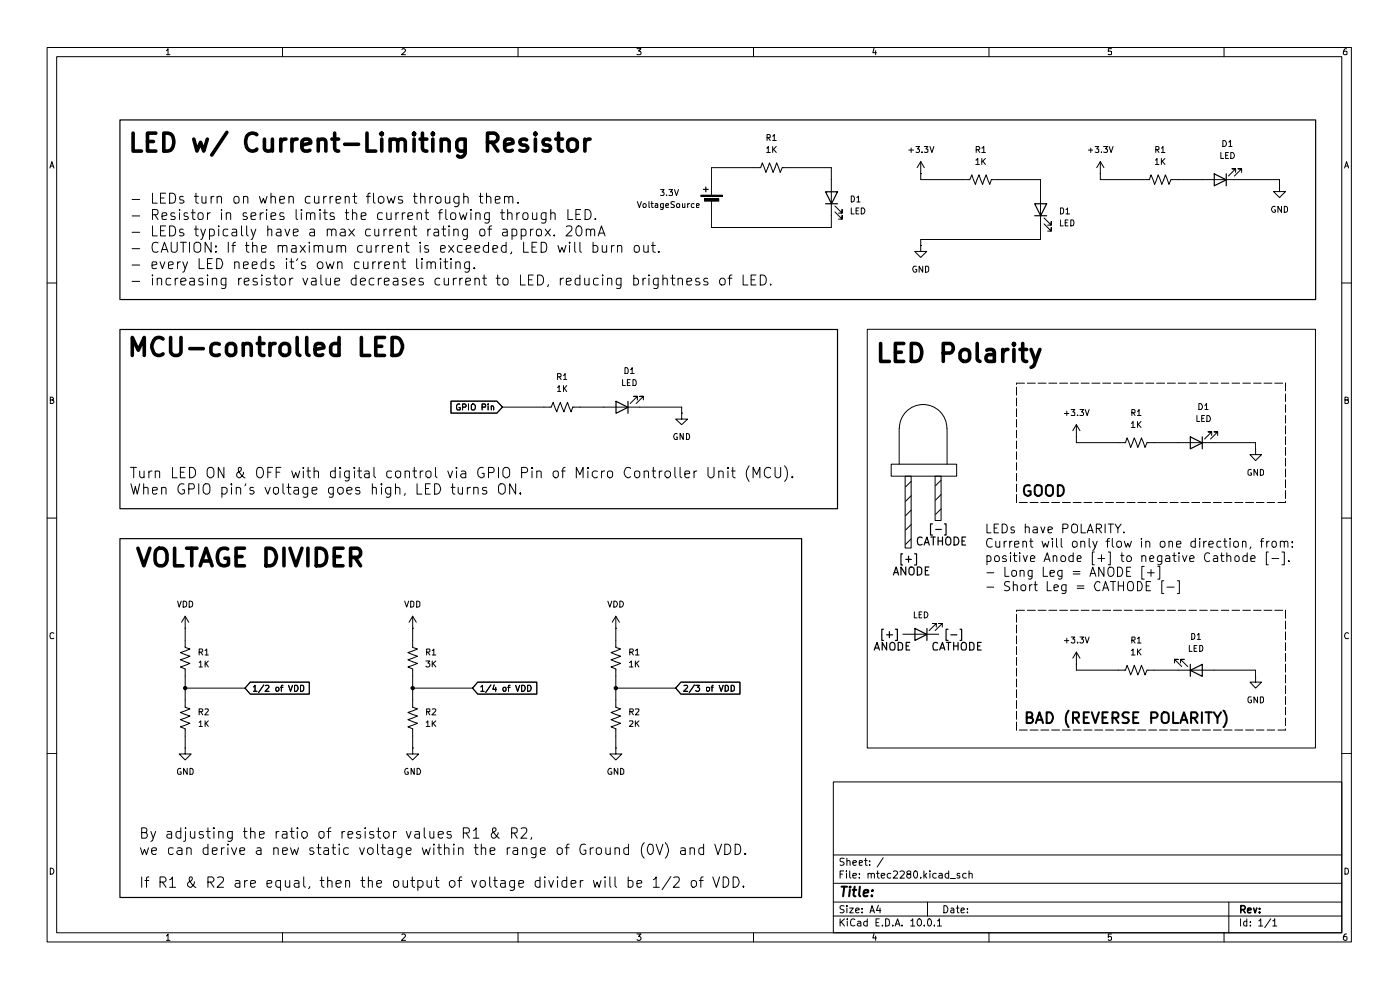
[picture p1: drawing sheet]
<svg xmlns="http://www.w3.org/2000/svg" width="297mm" height="210mm" viewBox="0 0 297 210" stroke-linecap="round" stroke-linejoin="round" font-family="sans-serif">
<g fill="none" stroke="#000" stroke-width=".21">
<path d="M10 10.1h276.7v189.7h-276.7zM12 12h272.6v185.9h-272.6zM35.3 10.8l.3-.5v1.3M35.3 11.6h.8M59.9 10.1v1.9M85.3 10.5l.1-.2h.4l.2 .5-.8 .8h.8M109.9 10.1v1.9M135.1 10.3h.9l-.5 .5 .4 .1 .1 .5-.2 .2-.7-.1M159.9 10.1v1.9M185.4 10.2l-.2 1h.7M185.8 10.8v.8M209.8 10.1v1.9"/>
<path d="M235.8 10.3h-.7v.6h.7v.6h-.7M259.7 10.1v1.9M285.7 10.3l-.5 .1-.1 .3-.1 .7 .2 .2 .5-.1v-.6l-.5-.1-.2 .3M10.6 35.6l.4-1.3 .4 1.3M10.7 35.2h.6M162.6 31.4h.2l.2-.3v1.2M162.6 32.3h.8M162.7 29.2l.7-.1v-.4l-.7-.2v1.3M163 29.2l.4 .6M163.9 28.9l.4-.4v1.3M163.9 31.1v1.2M163.9 29.8h.8"/>
<path d="M164.1 31.7l.6 .6M164.7 31.1l-.8 .7M192.8 31.8h1M193.3 31.4v.9M194.3 31.1h.8l-.5 .5 .4 .1v.6h-.7M195.3 34.3v3.8h10.4l.5-1 .7 2 .8-2 .7 2 .8-2 .8 2 .3-1h10.4v12.7h-25.4v1.3M195.3 36.8h.1M195.3 34.3l-.7 1.3M195.3 34.3l.8 1.3M195.6 32.3h.1M196.1 31.1h.7l-.4 .5 .4 .1v.6h-.7M197.3 31.1l.4 1.2 .4-1.2"/>
<path d="M207 34l.4-.4v1.3M207 34.9h.8M207.1 31.7h.7l.1-.4-.3-.2h-.5v1.2M207.4 31.7l.5 .6M208.3 31.4l.4-.3v1.2M208.3 33.6v1.3M208.3 32.3h.7M208.5 34.2l.5 .7M209 33.6l-.7 .8M230.9 31.8h.9M231.4 31.4v.9M232.3 31.1h.8l-.4 .5 .4 .1v.6h-.8"/>
<path d="M233.4 34.3v3.8h10.4l.4-1 .7 2 .8-2 .8 2 .7-2 .8 2 .4-1h23v1.3M233.4 36.8h.1M233.4 34.3l-.7 1.3M233.4 34.3l.8 1.3M233.7 32.3h.1M234.1 31.1h.8l-.4 .5 .4 .2v.5h-.8M235.3 31.1l.4 1.2 .4-1.2M245.1 34l.3-.4v1.3M245.1 34.9h.8M245.2 31.7h.7v-.5l-.7-.1v1.2M245.4 31.7l.5 .6M246.4 31.4l.3-.3v1.2"/>
<path d="M246.4 33.6v1.3M246.4 32.3h.7M246.5 34.2l.6 .7M247.1 33.6l-.7 .8M259 32.3v1.3h.6M259.4 29.8a.65 .65 0 0 1 .8 .6 .65 .65 0 0 1-.8 .7zM260 32.9h.4M260.6 32.3h-.6v1.3h.6M260.7 30.1l.3-.3v1.3M260.7 31.1h.7M261.1 32.3a.65 .65 0 0 1 .8 .7 .65 .65 0 0 1-.8 .6zM262.1 36.6v-.8h-.7h.7l-1.5 1.5"/>
<path d="M263.4 36.6v-.8h-.8h.8l-1.5 1.5M271.4 39.4v1.2h1.3l-1.3 1.3-1.2-1.3h1.2M271.4 39.4h.1M285.2 35.6l.5-1.3 .4 1.3M285.4 35.2h.6M28 42.3h1.6M28 45.8h1.6M28 49.3h1.6M28 52.7h1.6M28 56.2h1.6M28 59.7h1.6M32.3 56.3l1-.3-.1-.4-.7-.1-.2 .4v1h.9"/>
<path d="M32.3 41v2.1h1.1M32.3 45.6h.9a.61 .61 0 0 0 .3-.6 .61 .61 0 0 0-.3-.6h-.9v2.2M32.3 47.9v2.1h1.1M32.3 58.3v.2M32.3 59v1.5M32.9 45.6l.6 1M33.4 59.3a.51 .51 0 0 1 .5-.3 .51 .51 0 0 1 .4 .4v1.1M33.4 59v1.5M33.5 51.6l-.1-.1a.85 .85 0 0 0-1 .1 .85 .85 0 0 0-.1 1 .77 .77 0 0 0 .3 .8 .77 .77 0 0 0 .9-.1M34 55.5l.5 1.5 .5-1.5M34 42h.8M34 48.9h.8"/>
<path d="M34.2 53.5l.7-2.1 .7 2.1M34.4 45.9l1-.3-.1-.4-.6-.1-.2 .1-.1 .3 .1 1h.8M34.4 52.9h1M35.1 41h-1.1v2.1h1.1M35.1 47.9h-1.1v2.1h1.1M35.7 56.3l1-.3v-.4l-.7-.1-.3 .4 .1 1h.9M36 41a1.12 1.12 0 0 1 1.2 .6 1.12 1.12 0 0 1-.4 1.4l-.8 .1zM36 47.9a1.12 1.12 0 0 1 1.2 .7 1.12 1.12 0 0 1-.4 1.4h-.8zM36.2 59.1a.67 .67 0 0 0-1 .3l.2 1h.8M36.3 51.4v1.7l.1 .2 .3 .2 .6-.1 .3-.3v-1.7M37.1 45.2a.52 .52 0 0 0-.9 .4l.1 .2 .8 .2 .1 .1-.1 .4h-.9M37.2 59v1.5"/>
<path d="M37.7 55.5v1.5M37.8 59l-.5 .1-.1 .3M38.1 44.4v.2M38.1 45.1v1.5M38.3 55.5l-.5 .1-.1 .4M38.3 51.4h1.2M38.4 59.8l1.1-.3-.2-.4-.6-.1-.3 .4v.8l.3 .3 .6-.1M38.8 55.5l.5 1.5M38.9 41.7h-.5l-.3 .4a.63 .63 0 0 0 .8 .4l.1 .2-.1 .3h-.8M38.9 48.7l-.5-.1-.3 .4a.63 .63 0 0 0 .8 .4l.1 .2-.1 .4h-.8M38.9 51.4v2.1M39.8 45.2l-.5-.1-.3 .5a.63 .63 0 0 0 .8 .4l.2 .1-.2 .4h-.8"/>
<path d="M39.8 55.5l-.7 2-.3 .2M40.2 51.4v2.1M40.3 59.1h.8l.1 1.4M40.6 45.1h.8M40.9 44.4v1.9l.1 .2 .4 .1M41.2 51.6a.76 .76 0 0 1 .9-.2 .76 .76 0 0 1 .5 .7v.7a.72 .72 0 0 1-.7 .7 .72 .72 0 0 1-.8-.7zM41.2 59.5l-.1 .2-.8 .1-.1 .1 .1 .5h.9M41.2 41.7h.9M41.2 48.6h.9M41.6 41v1.8l.1 .2 .4 .1M41.6 47.9v1.9l.1 .2h.4M42.2 45.2h.7a1.06 1.06 0 0 1 0 1.3l-.2 .1a.49 .49 0 0 1-.7-.5z"/>
<path d="M42.2 54.9v2.1h1.1M42.6 48.6l.5 1.4M42.8 41.7l.1 1.3 .5 .1 .3-.2M43 59.1l-.5-.1-.3 .1v.3v.3l.6 .1a.35 .35 0 0 1 .3 .3 .35 .35 0 0 1-.3 .4l-.6-.1M43.6 48.6l-.7 1.9-.3 .3M43.7 41.7v1.4M44 58.3v.2M44 45.1v1.5M44 59v1.5M44 55.9h.8M44.4 48.7h.9a1.06 1.06 0 0 1 0 1.3h-.9M44.4 48.6v2.2"/>
<path d="M44.6 45.1l-.3 .1-.3 .4M44.8 51.4v2.1l-1.3-2.1v2.1M44.8 41.7v1.4M45 54.9h-1v2.1h1M45 59.3a.6 .6 0 0 1 .9-.2l.1 1.4M45 59v1.5M45.4 41.7h-.4l-.2 .4M45.8 53.3v.2M45.8 52.2v.2M46 54.9h.5a1.09 1.09 0 0 1 .7 1.3 1.09 1.09 0 0 1-1.2 .8zM46.1 41.9a.6 .6 0 0 1 .8-.2l.1 1.4M46.1 41.7v1.4"/>
<path d="M46.4 47.9v.2M46.4 48.6v1.4M47 44.4v.2M47 45.1v1.5M47.9 59v1.8l-.1 .3h-.8M47.9 59.1h-.8a1.06 1.06 0 0 0 0 1.3h.8M48 45.4a.6 .6 0 0 1 .9-.2v1.4M48 45.1v1.5M48.3 48.7h-.8a1.06 1.06 0 0 0 0 1.3h.8M48.4 51.4v2.1M49.2 52.1h.8M49.3 48.7h.8l.1 1.3"/>
<path d="M49.8 41.7h.7a1.06 1.06 0 0 1 0 1.3 .64 .64 0 0 1-.8-.1l-.1-.8zM49.8 55.8a.51 .51 0 0 1 .5-.3 .51 .51 0 0 1 .4 .4v1.1M49.8 55.5v1.5M50 51.4l-.6 .2v1.9M50.2 49.1l-.2 .2h-.6l-.2 .2 .1 .5h.1h.8M50.6 59v1.5M51.2 47.9v1.9l.4 .2M51.2 59l-.4 .1-.2 .3M51.6 41.9a.51 .51 0 0 1 .5-.3 .51 .51 0 0 1 .5 .4v1.1M51.6 56.3l1.1-.3v-.1a.6 .6 0 0 0-1-.3l-.1 1.1a.67 .67 0 0 0 1 .2M51.6 41.7v1.4M51.8 59.8l1-.3-.1-.4-.5-.1-.4 .4v.8l.4 .3 .5-.1"/>
<path d="M52.1 52.1h.7M52.3 45.2l-.5-.1-.2 .5a.63 .63 0 0 0 .7 .4l.2 .1-.2 .4h-.7M52.3 47.9v1.9l.4 .2M52.3 51.4v1.9l.5 .2M53.3 45.9l1-.3-.1-.4-.6-.1-.3 .1v.3v1h.9M53.3 48.6l.5 1.4M53.5 56.3l1-.3-.1-.4-.6-.1-.3 .4 .1 1h.8M53.6 52.3a.51 .51 0 0 1 .5-.2 .51 .51 0 0 1 .4 .3v1.1M53.6 51.4v2.1M54.3 48.6l-.7 1.9-.3 .3M54.5 59.1a.52 .52 0 0 0-.8 .3l.1 .3 .7 .2 .1 .3a.67 .67 0 0 1-.9 .2M55 41.7l.5 1.4 .4-1 .3 1 .4-1.4"/>
<path d="M55.2 45.1v1.5M55.5 52.8l1-.2-.1-.4-.7-.1-.2 .3v1h.9M55.5 58.3v.2M55.5 59v1.5M55.9 45.1l-.4 .1-.3 .4M56.4 55.6h-.9a1.06 1.06 0 0 0 0 1.3h.9M56.4 54.9v2.1M56.6 44.4v.2M56.6 45.1v1.5M56.8 48.9l.3-.3 .5 .1 .1 1.3M56.8 47.9v2.1M57.3 59.1a.52 .52 0 0 0-.8 .3l.1 .3 .7 .2 .1 .1-.1 .4h-.8"/>
<path d="M57.5 41.9a.51 .51 0 0 1 .5-.3 .51 .51 0 0 1 .4 .4v1.1M57.5 45.9l1-.3v-.1a.6 .6 0 0 0-.9-.3l-.1 1.1a.67 .67 0 0 0 .9 .2M57.5 41v2.1M58 59h.8M58.1 55.6l-.5-.1-.3 .5a.63 .63 0 0 0 .8 .4 .36 .36 0 0 1-.2 .6l-.6-.1M58.3 58.3v1.9l.1 .2 .4 .1M58.8 48.7h.7l.1 1.3M59 52.3a.51 .51 0 0 1 .5-.2 .51 .51 0 0 1 .4 .3v1.1M59 52.1v1.4M59.4 42.4l1-.2-.1-.5h-.7l-.2 .3v1h.9M59.6 49.1l-1 .4v.3l.3 .2h.7M59.6 59.1h.8a1.06 1.06 0 0 1 0 1.3h-.8a1.06 1.06 0 0 1 0-1.3z"/>
<path d="M59.9 52.4a.48 .48 0 0 1 .5-.3 .48 .48 0 0 1 .5 .3v1.1M60.2 45.2l-.6-.1-.2 .4v.3l.8 .2v.5h-.8M60.5 48.6l.5 1.4 .5-1.4M60.8 54.9v.1M60.8 55.5v1.5M61.3 41.9a.51 .51 0 0 1 .5-.3 .51 .51 0 0 1 .4 .4v1.1M61.3 41.7v1.4M61.5 59v1.5M61.5 55.5h.8M61.8 54.9v1.8l.1 .2 .4 .1M61.9 52.2a.6 .6 0 0 1 .9 .2v1.1M62.1 59l-.4 .1-.2 .3"/>
<path d="M62.2 49.4l1-.3v-.4l-.7-.1-.3 .3 .1 1.1h.9M62.8 44.4v1.9l.4 .3M62.8 52.6l-.1 .1-.8 .1-.1 .2 .1 .4h.9M63.2 54.9l-.3 .4M63.7 52.1l1.1 1.4M63.9 44.4v.2l.2-.1-.2-.1v.2M63.9 45.1v1.5M64.3 59l.5 1.5 .5-1.5M64.8 55.6l-.5-.1-.4 .4 .2 .3 .5 .1a.35 .35 0 0 1 .3 .3 .35 .35 0 0 1-.3 .4l-.7-.1M64.8 52.1l-1.1 1.4M65 45.4l.3-.3 .5 .1 .1 1.4M65 45.1v1.5"/>
<path d="M65.6 51.4v.2M65.6 52.1v1.4M65.8 41.7h-.6l-.4 .4 .1 .8 .3 .2 .6-.1M65.8 48.7h.8l.1 1.3M65.9 45.5l.3-.4 .5 .1 .1 1.4M66.1 59.1h.9l.1 1.4M66.6 52.3a.51 .51 0 0 1 .5-.2 .51 .51 0 0 1 .5 .3v1.1M66.6 52.1v1.4M66.7 41.7v1.1a.59 .59 0 0 0 .9 .1M66.7 49.1l-.2 .2-.7 .1-.1 .1 .1 .5h.9M67.1 59.5l-.3 .2h-.5l-.3 .2 .1 .5 .2 .1 .8-.1M67.6 52.4a.48 .48 0 0 1 .4-.3 .48 .48 0 0 1 .5 .3v1.1"/>
<path d="M67.6 55.6a.61 .61 0 0 1 .9 .4l-.1 .8-.3 .2a.63 .63 0 0 1-.8-.4v-.6zM67.6 41.7v1.4M67.9 44.4l-.2 .1 .2 .1v-.2v.2M67.9 45.1v1.5M68.1 58.3v1.9l.3 .3M68.6 45.1h.8M68.7 41.7v1.4M68.9 44.4v1.9l.3 .3h.2M69.2 55.5l.4 1.5 .4-1 .4 1 .5-1.5M69.2 59v1.2a.59 .59 0 0 0 .9 .1M69.3 41.7h-.4l-.2 .4M69.4 48.9l.3-.3 .5 .1 .2 .2v1.1"/>
<path d="M69.4 48.6v1.4M69.5 52.1v1.2a.59 .59 0 0 0 .9 0M70 41.7v1.4M70.1 59v1.5M70.4 48.9l.2-.3 .5 .1 .2 .2v1.1M70.4 52.1v1.4M70.6 41.7h-.4l-.2 .4M70.9 45.2a.52 .52 0 0 0-.9 .4l.1 .2 .8 .2 .1 .1-.1 .4h-.9M71 59.8l1.1-.3-.1-.4-.6-.1-.3 .1-.1 .3 .1 1h.9M71.3 42.4l1-.2-.2-.5h-.6l-.2 .3 .1 1h.7M71.5 52.3a.51 .51 0 0 1 .5-.2 .51 .51 0 0 1 .4 .3v1.1M71.5 52.1v1.4"/>
<path d="M71.6 55.8a.6 .6 0 0 1 .9-.2l.1 1.4M71.6 55.5v1.5M72.3 48.7h.8l.1 .2v1.1M72.4 52.4a.48 .48 0 0 1 .5-.3 .48 .48 0 0 1 .4 .3v1.1M73.2 41.9l.3-.2h.5l.1 1.4M73.2 49.1l-.2 .2h-.5l-.4 .2v.3l.4 .2h.7M73.2 41.7v1.4M73.2 45.1h.8M73.5 44.4v1.9l.1 .2 .4 .1M74 48.6l1.2 1.4M74.8 45.4l.2-.3 .5 .1 .2 .3v1.1M74.8 44.4v2.2"/>
<path d="M74.8 41.7h.9M75.2 41v1.8l.2 .3h.3M75.2 48.6l-1.2 1.4M75.5 59.1l-.6-.1a1.03 1.03 0 0 0-.4 1l.4 .5 .6-.1M75.5 58.3v2.2M76.2 55.6h-.8a1.06 1.06 0 0 0 0 1.3h.8M76.5 59.8l1.1-.3-.2-.4-.6-.1-.3 .4v.8l.3 .3 .6-.1M76.6 45.9l1-.3v-.4l-.7-.1-.3 .4 .1 1h.9M76.9 52.2l-.6-.1-.4 .4v.8l.4 .2 .6-.1M77.1 55.5l.1 1.4 .5 .1 .4-.2M77.7 41.7h.9M77.8 52.1v1.2a.59 .59 0 0 0 .9 0"/>
<path d="M78.1 55.5v1.5M78.6 41h-.3l-.2 .2v1.9M78.6 48.7h-.9a1.06 1.06 0 0 0 0 1.3h.9M78.7 52.1v1.4M79.1 55.5v1.5M79.2 41v1.8l.4 .3M79.3 59.1l-.6-.1-.4 .4 .1 .9 .3 .2 .6-.1M79.5 48.6l.1 1.4h.5l.2-.1M79.7 55.5l-.5 .1-.1 .4M79.8 52.1v1.4M80.3 59v1.5M80.3 41.9a.61 .61 0 0 1 .7-.3 .61 .61 0 0 1 .4 .5v.6a.62 .62 0 0 1-.5 .4 .62 .62 0 0 1-.6-.4z"/>
<path d="M80.3 52.1l-.3 .1-.2 .3M80.3 48.6v1.4M80.3 55.5v1.5M80.9 59l-.4 .1-.2 .3M81 55.5l-.4 .1-.3 .4M81.1 45.2h-.8a1.06 1.06 0 0 0 0 1.3h.8M81.1 52.1v1.4M81.4 48.6v1.4M81.5 59.8l1-.3v-.4l-.7-.1-.3 .4 .1 1h.9M81.6 56.3l1-.3-.1-.4-.5-.1-.3 .1-.1 .3 .1 1h.8M81.7 52.1l-.4 .1-.2 .3M82 45.1v1.2a.59 .59 0 0 0 1 .1"/>
<path d="M82 48.6l-.4 .1-.2 .3M82.1 41.7l.4 1.4 .5-1 .4 1 .4-1.4M82.4 52.8l1-.2-.2-.4-.6-.1-.2 .3 .1 1h.7M82.7 48.6v1.4M83 45.1v1.5M83.4 48.6l-.4 .1-.3 .3M83.5 59.1h.8l.1 1.4M83.6 55.8a.51 .51 0 0 1 .5-.3 .51 .51 0 0 1 .4 .4v1.1M83.6 55.5v1.5M84 49.4l1-.3v-.2a.6 .6 0 0 0-.9-.2l-.1 1.1a.67 .67 0 0 0 .9 .2M84 45.1v1.5M84.3 52.3l.3-.2 .5 .1 .1 1.3"/>
<path d="M84.3 52.1v1.4M84.4 59.5l-.2 .2h-.5l-.3 .2 .1 .5 .2 .1 .7-.1M84.6 45.1l-.4 .1-.2 .4M85.2 55.5h.8M85.3 41.7a.52 .52 0 0 0-.8 .4l.1 .2 .7 .2 .1 .2-.1 .3h-.8M85.3 45.1v1.5M85.5 54.9v1.8l.1 .2 .4 .1M85.9 45.1l-.4 .1-.2 .4M85.9 48.9a.51 .51 0 0 1 .5-.3 .51 .51 0 0 1 .5 .3v1.1M85.9 48.6v1.4M85.9 52.1h.9M86.1 59.1l-.5-.1-.3 .4a.63 .63 0 0 0 .8 .5l.2 .1-.2 .4h-.8"/>
<path d="M86.3 51.4v1.9l.2 .2h.3M86.5 45.9l1-.3v-.4l-.6-.1-.3 .1-.1 .3 .1 1h.9M87 59.8l1.1-.3-.1-.4-.6-.1-.4 .4v.8l.4 .3 .6-.1M87.5 48.6h.9M87.7 41.7h.8M87.9 47.9v1.9l.1 .2h.4M88 41v1.8l.1 .2 .4 .1M88.4 54.9v1.8l.3 .3M88.5 45.4a.6 .6 0 0 1 .8-.2l.1 1.4M88.5 45.1v1.5M89.2 51.4l-.2 .1 .2 .1v-.2v.2M89.2 52.1v1.4"/>
<path d="M89.2 41.9l.3-.2h.6l.1 1.4M89.2 41v2.1M89.5 54.9v.1l.2-.1h-.2v.1M89.5 55.5v1.5M89.7 59.1a.52 .52 0 0 0-.8 .3l.1 .3 .7 .2 .1 .3a.67 .67 0 0 1-.9 .2M90.2 45.1h.7M90.4 44.4v1.9l.5 .3M90.6 55.8l.2-.3 .6 .1v1.4M90.6 55.5v1.5M90.8 48.6v1.4M90.8 52.2l-.5-.1-.2 .4a.63 .63 0 0 0 .7 .4 .36 .36 0 0 1-.1 .6l-.6-.1M91.2 41.7v1.4"/>
<path d="M91.4 48.6l-.5 .1-.1 .3M91.4 55.9l.4-.4 .5 .1 .1 1.4M91.8 41.7h-.4l-.2 .4M92.1 48.7h.8l.1 .2v1.1M92.6 41.7a.61 .61 0 0 1 1 .4l-.1 .8-.4 .2a.63 .63 0 0 1-.7-.4v-.6zM93 49.1l-.2 .2h-.5l-.3 .2v.3l.3 .2h.7M93 45.1h.8M93.3 59.1l-.6-.1-.4 .4 .1 .9 .3 .2 .6-.1M93.5 52.8l1-.2-.2-.4-.6-.1-.2 .3 .1 1h.7M93.5 54.9h-.2l.2 .1v-.1v.1M93.5 55.5v1.5M93.7 48.6h.9"/>
<path d="M93.8 44.4l-.5 .3v1.9M94.1 47.9v1.9l.2 .2h.3M94.1 55.5h.9M94.2 59v1.2a.59 .59 0 0 0 1 .1M94.5 41.7l.1 1.3 .5 .1 .3-.2M94.5 54.9v1.8l.2 .3h.3M94.6 44.4v1.9l.3 .3M95.2 52.1l1.1 1.4M95.2 59v1.5M95.2 47.9v.2l.2-.1-.2-.1v.2M95.2 48.6v1.4M95.4 41.7v1.4"/>
<path d="M95.7 54.9v.1M95.7 55.5v1.5M95.8 45.2h.7a1.06 1.06 0 0 1 0 1.3l-.2 .1a.49 .49 0 0 1-.7-.5zM96.2 59v1.5M96.3 48.9a.6 .6 0 0 1 .8-.2l.1 1.3M96.3 48.6v1.4M96.3 52.1l-1.1 1.4M96.7 55.8a.6 .6 0 0 1 .8-.2l.1 1.4M96.7 55.5v1.5M96.9 59l-.5 .1-.2 .3M97.4 41.7v1.7a.62 .62 0 0 1-1 .4M97.4 41.7h-.7a1.03 1.03 0 0 0-.4 1l.4 .4 .7-.1"/>
<path d="M97.5 45.1l.4 1.5 .4-1 .3 1 .5-1.5M97.5 59v1.5M98 52.2h-.8a1.06 1.06 0 0 0 0 1.2h.8M98.1 59l-.4 .1-.2 .3M98.4 41.9l.2-.2h.5l.2 .3v1.1M98.4 41v2.1M98.8 59.8l1-.3-.1-.4-.6-.1-.3 .4 .1 1h.8M98.9 52.8l1-.2-.1-.4-.7-.1-.2 .3 .1 1h.8M99.1 48.6v1.8l-.3 .4-.5-.1M99.1 48.7l-.5-.1a1.03 1.03 0 0 0-.5 1l.5 .4h.5M99.6 55.5v1.8l-.2 .4h-.8M99.6 55.6l-.6-.1-.4 .5v.8l.4 .2 .6-.1"/>
<path d="M99.9 44.4v.2M99.9 45.1v1.5M100.6 56.8l.2 .1-.2 .1v-.2v.2M100.8 52.8l1-.2-.1-.4-.7-.1-.2 .3v1h.9M100.8 59.3l.2-.3 .5 .1 .2 .3v1.1M100.8 59v1.5M100.9 45.4a.51 .51 0 0 1 .5-.3 .51 .51 0 0 1 .5 .4v1.1M100.9 45.1v1.5M101.7 41.7h.7M101.9 41v1.8l.1 .2 .4 .1M101.9 48.7h.8a1.06 1.06 0 0 1 0 1.3h-.3a.49 .49 0 0 1-.6-.4zM102.4 59h.8"/>
<path d="M102.7 58.3v1.9l.1 .2 .4 .1M103.2 41.9l.3-.2h.5l.1 .3v1.1M103.2 41v2.1M103.5 48.6h.8M103.6 52.2l-.6-.1a1.03 1.03 0 0 0-.5 1l.5 .4 .6-.1M103.6 51.4v2.1M103.8 45.1v1.8l-.2 .3h-.7M103.8 45.2h-.8a1.06 1.06 0 0 0 0 1.3h.8M104.3 47.9l-.4 .1-.1 .2v1.8M104.6 52.8l1-.2-.2-.4-.6-.1-.2 .3v1h.8M105.1 42.4l1-.2-.1-.5h-.7l-.2 .3 .1 1h.8M105.2 59h.9"/>
<path d="M105.6 58.3v1.9l.1 .2 .4 .1M106.2 45.1h.8M106.5 44.4v1.9l.3 .3h.2M106.7 48.7h.8l.1 1.3M106.8 59.1h.8a1.06 1.06 0 0 1 0 1.3l-.2 .1a.49 .49 0 0 1-.7-.5zM107 41.9l.3-.2h.5l.1 .3v1.1M107 41.7v1.4M107.4 52.2l-.6-.1a1.03 1.03 0 0 0-.5 1l.5 .4 .6-.1M107.4 51.4v2.1M107.6 49.1l-.2 .2h-.6l-.2 .2v.3l.2 .2h.8M107.7 45.4a.51 .51 0 0 1 .5-.3 .51 .51 0 0 1 .4 .4v1.1M107.7 44.4v2.2"/>
<path d="M107.9 42l.3-.3h.5l.1 1.4M108.5 53.4l-.2 .4M108.6 48.7h.9a1.06 1.06 0 0 1 0 1.3h-.9M108.6 48.6v2.2M109.6 45.1v1.5M109.9 42.9v.2l-.2-.1 .2-.1v.2M110.2 45.1l-.3 .1-.3 .4M110.4 58.3v2.2h1M110.6 48.7a.67 .67 0 0 1 1 .3l-.2 1h-.8M110.6 48.6v2.2M111.1 45.2h.7a1.06 1.06 0 0 1 0 1.3l-.2 .1a.49 .49 0 0 1-.7-.5zM111.1 51.4v2.1h1"/>
<path d="M112.1 59.4h.8M112.5 48.6v1.4M112.9 52.4h.6M112.9 45.1v1.2a.59 .59 0 0 0 1 .1M113.1 48.6l-.3 .1-.3 .3M113.1 58.3h-1v2.2h1M113.9 51.4h-1v2.1h1M113.9 45.1v1.5M114 48.7h.7a1.06 1.06 0 0 1 0 1.3h-.2a.49 .49 0 0 1-.7-.4zM114 58.3a1.08 1.08 0 0 1 1.3 1.1 1.08 1.08 0 0 1-1.3 1.1zM114.8 51.4h.5a1.21 1.21 0 0 1 .5 1.9l-.1 .1-.9 .1zM115.7 48.6l1.1 1.4"/>
<path d="M115.8 45.1v1.8l-.1 .3h-.8M115.8 45.2h-.8a1.06 1.06 0 0 0 0 1.3h.8M116.8 48.6l-1.1 1.4M116.8 45.4a.51 .51 0 0 1 .5-.3 .51 .51 0 0 1 .5 .4v1.1M116.8 44.4v2.2M117.6 49.9v.1h-.2l.2-.1v.1M118.4 52.1l.4 1.4 .4-1 .4 1 .5-1.4M118.9 59v1.5M119.5 59l-.4 .1-.2 .3M120.1 48.1l.9-.2 .2 .2 .1 .4-.1 .4-1.1 1.1h1.2M120.1 59.8l1.1-.3v-.1a.6 .6 0 0 0-1-.3l-.1 1.1a.67 .67 0 0 0 1 .2M120.5 44.4v2.2h1"/>
<path d="M120.8 51.4v.2l.2-.1-.2-.1v.2M120.8 52.1v1.4M121.9 51.4v1.9l.3 .2M122.2 45.5h.7M122.4 48.1l.5-.2a1.3 1.3 0 0 1 0 2.1h-.4a1.49 1.49 0 0 1-.1-1.9zM123 51.4v1.9l.4 .2M123 59.1a.67 .67 0 0 0-1 .3l.2 1h.8M123 58.3v2.2M123.2 44.4h-1v2.2h1M124 59v1.2a.59 .59 0 0 0 1 .1M124.1 44.4a1.08 1.08 0 0 1 1.3 1.1 1.08 1.08 0 0 1-1.3 1.1zM124.4 48.9l.2-.3 .5 .1 .2 .2v1.1"/>
<path d="M124.4 48.6v1.4M125 59v1.5M125.3 48.9l.3-.3 .5 .1 .1 1.3M125.8 52.2l.6-.1 .4 .4-.1 .8-.3 .2-.6-.1M125.8 51.4v2.1M126.3 46.4v.2l-.1-.1 .1-.1v.2M126.9 50l.7-2.1 .8 2.1M126.9 59.1h-.8a1.06 1.06 0 0 0 0 1.3h.8M127.1 49.4h1.1M127.8 52.1v1.3l.6 .1 .3-.2M127.8 58.3v.2M127.8 59v1.5"/>
<path d="M128.7 52.1v1.4M128.9 59.3a.51 .51 0 0 1 .5-.3 .51 .51 0 0 1 .4 .4v1.1M128.9 59v1.5M129.7 52.1v1.4M130.3 52.1l-.4 .1-.2 .3M131 52.3a.6 .6 0 0 1 .8-.1l.1 1.3M131 52.1v1.4M131.7 59v1.8l-.1 .3h-.8M131.7 59.1h-.8a1.06 1.06 0 0 0 0 1.3h.8M134.5 59.1l.5-.1a1.03 1.03 0 0 1 .5 1l-.5 .5-.5-.1M134.5 58.3v2.2M134.7 52.2h.8a1.06 1.06 0 0 1 0 1.2l-.3 .1a.49 .49 0 0 1-.7-.4z"/>
<path d="M135.2 42.8l.4 1.2 .5-1.2M136.4 59v1.5M136.5 43.3h.5v.6h-.5zM136.6 52.1v1.2a.59 .59 0 0 0 .9 0M137 59l-.4 .1-.2 .3M137.5 52.1v1.4M137.7 58.3v.2l.1-.1-.1-.1v.2M137.7 42.8v1.1l.1 .1M137.7 59v1.5M138.1 43.2h.5M138.2 52.1h.8M138.3 42.8v1.1l.3 .1"/>
<path d="M138.5 51.4v1.9l.1 .1 .4 .1M139 43.3h.5v.7M139.5 43.5h-.4l-.2 .2 .2 .3 .4-.1M139.6 59v1.8l-.3 .4-.6-.1M139.6 59.1l-.6-.1-.4 .4 .1 .9 .3 .2 .6-.1M139.8 53.3v.2l-.2-.1 .2-.1v.2M140.1 40.2h.8l-.4 .5 .3 .1v.6h-.7M140.6 59.3a.6 .6 0 0 1 .9-.2l.1 1.4M140.6 58.3v2.2M140.7 43.2l-.1 1.2h-.5M140.7 43.3h-.6v.6h.6M141.2 43.6l.6-.1v-.2l-.4-.1-.2 .1v.6l.2 .1 .4-.1"/>
<path d="M141.4 41.4v.1M141.9 40.2h.8l-.5 .5 .5 .1v.6h-.8M142.3 59h.9M142.7 58.3v1.9l.2 .3h.3M143.1 40.2l.4 1.3 .4-1.3M143.1 42.8h-.7a.57 .57 0 0 0 .6 .7v.4h-.7M143.6 43.3h.6v.6h-.6zM143.8 59.3a.51 .51 0 0 1 .5-.3 .51 .51 0 0 1 .5 .4v1.1M143.8 59v1.5M144.8 43.2v.7h.5M145.3 43.2v.8M145.7 59.8l1-.3v-.1a.6 .6 0 0 0-.9-.3l-.1 1.1a.67 .67 0 0 0 .9 .2"/>
<path d="M145.9 43.2v.8M146.3 43.2l-.4 .2M147.2 43.3l-.3-.1-.3 .2 .1 .5h.5M147.7 43.6l.6-.1-.1-.3-.5 .1v.6h.6M148.3 59.1l-.5-.1-.2 .4a.63 .63 0 0 0 .7 .5l.2 .1-.2 .4h-.7M148.7 41.4h4.5v.3h-4.5zM149.4 42.2h3.1v.5h-3.1zM150.1 59.1l-.5-.1-.3 .4 .1 .3 .5 .1a.35 .35 0 0 1 .3 .3 .35 .35 0 0 1-.3 .4l-.6-.1M151 41.4v-5.8h10.4l.3-1.1 .8 2.1 .7-2.1 .8 2.1 .8-2.1 .7 2.1 .4-1h10.5v12.7h-25.4v-5.9M152.9 59.1a.61 .61 0 0 1 .9 .3v.9l-.4 .2a.63 .63 0 0 1-.7-.5v-.6zM154.4 59h.9M155.3 58.3h-.3l-.2 .3v1.9"/>
<path d="M157.6 58.3v2.2h1.1M159.3 59.4h.8M160.4 58.3h-1.1v2.2h1.1M161.3 58.3a1.08 1.08 0 0 1 1.3 1.1 1.08 1.08 0 0 1-1.3 1.1zM177.1 45l1.5 1.5v-.8v.8h-.7M177.1 43.7l1.5 1.5v-.8v.8h-.7M180.6 44.1v1.3h.6M180.6 41.6a.65 .65 0 0 1 .7 .5 .65 .65 0 0 1-.5 .7h-.2zM181.6 44.7h.4M181.8 41.9l.3-.3v1.2M181.8 42.8h.7M182.2 44.1h-.6v1.3h.6"/>
<path d="M182.7 44.1h.5a.72 .72 0 0 1 .2 .8 .72 .72 0 0 1-.7 .5zM194.4 56.5h-.5a.66 .66 0 0 0-.3 .8 .66 .66 0 0 0 .8 .4l.1-.6h-.3M195.3 52.1v1.2h1.3l-1.3 1.3-1.2-1.3h1.2M195.3 52.1h.1M195.7 56.5v1.2l-.7-1.2v1.2M196.3 56.5h.5l.2 .2v.7a.52 .52 0 0 1-.7 .3zM221.5 47.5l1.5 1.5v-.7v.7h-.8M221.5 46.2l1.5 1.6v-.8v.8h-.8M225 46.7v1.2h.6M225 44.1h.5l.1 .3v.6a.52 .52 0 0 1-.6 .4zM226 47.2h.4M226.1 44.4l.4-.3v1.3"/>
<path d="M226.1 45.4h.8M226.6 46.7h-.6v1.2h.6M227.2 46.7a.65 .65 0 0 1 .6 .5 .65 .65 0 0 1-.4 .7h-.2zM270.5 43.9l-.1-.1a.64 .64 0 0 0-.7 .6 .64 .64 0 0 0 .6 .6h.3v-.5h-.3M271.9 43.8v1.2l-.8-1.2v1.2M272.5 43.8a.52 .52 0 0 1 .6 .3v.6a.52 .52 0 0 1-.6 .3zM10 60h2M116.3 60.4l-.1 .4M118.3 79.9h.7v-.6l-.7-.1v1.3M118.6 79.9l.4 .6M119.5 79.7l.4-.5v1.3M132.6 78h.3l.4 .3v.7l-.2 .2h-.5z"/>
<path d="M133.8 78.4l.3-.4v1.2M133.8 79.2h.7M163.5 60.3v.2M184 69.8h95.1v88.9h-95.1zM284.6 60h2.1M10.7 84.8h.5l.1-.3-.2-.3h-.4v1.4h.5l.2-.3v-.2l-.3-.3M27.7 99.1h1.3M28.4 99.1v2.2M29.6 99.9v1.1l.4 .3h.3l.3-.2M30.6 99.9v1.4M31.6 99.9v1.4M32.3 99.9l-.5 .1-.2 .2"/>
<path d="M32.9 99.9v1.4M36.6 99.1v2.2h1M39.3 99.1h-1v2.2h1M40.2 99.1a1.13 1.13 0 0 1 1.3 .9 1.13 1.13 0 0 1-.8 1.3h-.5zM44 99.5a.73 .73 0 0 1 1.3 0 1.55 1.55 0 0 1-.4 1.8 .86 .86 0 0 1-1-.7zM47.5 99.1v2.2l-1.2-2.2v2.2M54.7 99.2l.7-.1a1.38 1.38 0 0 1 0 2.2 .76 .76 0 0 1-1-.7v-.7zM57.8 99.1h-1v2.2M59.6 99.1h-1v2.2M61.9 99.9l.4 1.4 .4-1.1 .5 1.1 .4-1.4M64.3 99.1v.3M64.3 99.9v1.4"/>
<path d="M65.1 99.9h.8M65.4 99.1v1.9l.5 .3M66.6 99.1v2.2M71.1 100a.72 .72 0 0 0-1 .2l.1 .9 .3 .2h.5l.1-.1M71.1 99.1v2.2M72.1 99.1v.3l.2-.2-.2-.1v.3M72.1 99.9v1.4M74.1 99.9l-.1 2-.3 .1-.5-.1M74.1 100a.72 .72 0 0 0-1 .2v.7l.4 .4h.4l.2-.1M75.2 99.1l-.2 .1 .2 .2 .1-.2-.1-.1v.3M75.2 99.9v1.4M75.9 99.9h.8"/>
<path d="M76.2 99.1v1.9l.3 .3h.2M77.4 100h.8l.1 1.3M79.3 99.1v1.9l.4 .3M83.1 100l-.6-.1-.5 .3v.7l.2 .3 .3 .1h.4l.2-.1M85.9 99.9v1.4M87.5 99.9h.9M87.9 99.1v1.9l.5 .3M89.2 99.9v1.4M89.7 99.9l-.4 .1-.1 .2M92.4 99.1v1.9l.3 .3M95 99.9l.5 1.4 .5-1.4M95.7 85.1h9.7l1.2 1.3-1.2 1.2h-9.7z"/>
<path d="M96.9 99.1l-.2 .1 .2 .2v-.2v-.1v.3M96.9 99.9v1.4M97.5 85.8h-.5l-.1 .2v.7l.1 .3 .6-.1v-.5h-.2M97.9 100l.6-.1 .3 .3v1.1M98.1 86.4h.6l.2-.5-.3-.2h-.5v1.3M99.4 85.7v1.3M100 85.9l.2-.2h.3a.77 .77 0 0 1 .1 1.3h-.4l-.2-.2zM102.3 86.4h.7v-.6l-.7-.1v1.3M102.5 99.2a.89 .89 0 0 0-1 .2 .89 .89 0 0 0-.2 1l.2 .6 .5 .3 .7-.2v-.7h-.4M103.5 85.7v.2M103.5 86.1v.9M104.2 86.3l.2-.2 .2 .1 .1 .8"/>
<path d="M104.2 86.1v.9M105.7 99.1v2.2M106.6 86.4h10.3l.4-1.1 .8 2.1 .8-2.1 .7 2.1 .8-2.1 .8 2.1 .3-1h23.1v1.2M106.8 99.5a.73 .73 0 0 1 1.2 0 1.55 1.55 0 0 1-.4 1.8 .86 .86 0 0 1-.9-.7zM112.9 99.1v.3M112.9 99.9v1.4M113.9 99.9v1.4M118.3 82.2l.3-.4v1.3M118.3 83.1h.7M119.1 99.9h.8M119.5 81.8v1.3M119.5 80.5h.7"/>
<path d="M119.7 82.4l.5 .7M119.9 99.1l-.4 .1-.1 .3v1.8M120.2 81.8l-.7 .7M124.7 99.1v.3l.2-.2-.2-.1v.3M124.7 99.9v1.4M126.7 100a.79 .79 0 0 0-1.1 .2v.7l.5 .4 .6-.1M127.6 99.9v1.4M128.3 99.9l-.5 .1-.2 .2M132.1 80.5v1.3h.6M133.1 81.2h.4M133.7 80.5h-.6v1.3h.6M133.8 99.4a.68 .68 0 0 0-.7-.2 .68 .68 0 0 0-.5 .5 .96 .96 0 0 0-.1 1.2 .96 .96 0 0 0 1.2 .3l.1-.1"/>
<path d="M134.3 80.5a.52 .52 0 0 1 .7 .4v.6l-.2 .3h-.5zM135.2 84.8v-.7h-.7h.7l-1.5 1.5M136.5 84.8v-.7h-.8h.8l-1.5 1.5M136.7 99.9v1.4M138.3 99.9h.8M138.6 99.1v1.9l.5 .3M139.9 99.9v1.4M140.5 99.9l-.5 .1-.1 .2M143.2 99.1v1.9l.2 .3M143.7 92a.66 .66 0 0 0-.8 .4 .66 .66 0 0 0 .3 .8h.5v-.5h-.2M144.3 99.1v1.9l.3 .3M144.6 87.6v1.3h1.3l-1.3 1.2-1.3-1.2h1.3"/>
<path d="M144.6 87.6h.1M144.9 91.9v1.3l-.6-1.3v1.3M145.6 91.9h.3a.65 .65 0 0 1 .4 .8 .65 .65 0 0 1-.7 .5zM147.2 99.9v1.4M147.8 99.9l-.6 .3M150.2 99.1v1.8l.4 .4h.4l.5-.4v-1.8M152.5 99.9v1.4M154.4 99.1v.3M154.4 99.9v1.4M155.2 99.9h.8M155.4 99.1v1.9l.6 .3M158.9 98.8a2.53 2.53 0 0 0 0 3.3"/>
<path d="M163.5 99.4a.86 .86 0 0 0-1.1-.1 .86 .86 0 0 0-.3 1.1l.2 .6 .5 .3 .7-.2M164.4 99.1v1.8a.62 .62 0 0 0 .6 .5 .62 .62 0 0 0 .6-.5v-1.8M166.5 98.8a2.57 2.57 0 0 1 0 3.3M189.1 98.5h13.8v2.5h-13.8zM190.8 90.8v7.7M190.8 90.8a5 5 0 0 1 5-5 5 5 0 0 1 5.1 5M200.9 90.8v7.7M215.6 82.1v1.7M215.6 84.4v1.7M215.6 86.7v1.7M215.6 89v1.6M215.6 91.3v1.6"/>
<path d="M215.6 93.6v1.6M215.6 95.8v1.7M215.6 98.1v1.6M217.3 81.3h-1.7v.2M217.9 81.3h1.7M220.2 81.3h1.7M222.5 81.3h1.7M224.8 81.3h1.7M225.8 87.7h.9M226.3 87.2v.9M227.1 81.3h1.7M227.2 86.9h.8l-.4 .5 .4 .1v.6h-.8"/>
<path d="M228.3 92.6h.1M228.3 90.1v3.8h10.5l.3-1 .8 2 .7-2 .8 2 .7-2 .8 2 .4-1h23.1v1.3M228.3 90.1l-.7 1.3M228.3 90.1l.8 1.3M228.6 88.1h.1M229.1 86.9h.8l-.5 .5 .5 .2v.4l-.2 .1h-.6M229.4 81.3h1.7M230.2 86.9l.4 1.2 .5-1.2M231.6 81.3h1.7M233.9 81.3h1.7M236.2 81.3h1.7M238.5 81.3h1.7"/>
<path d="M240 89.8l.4-.4v1.3M240 90.7h.8M240.1 87.5h.6l.1-.5-.7-.1v1.2M240.4 87.5l.4 .6M240.8 81.3h1.7M241.3 87.3l.3-.4v1.2M241.3 89.4v1.3M241.3 88.1h.8M241.5 90l.6 .7M242.1 89.4l-.8 .8M243.1 81.3h1.7M245.4 81.3h1.7"/>
<path d="M247.6 81.3h1.7M249.9 81.3h1.6M252.2 81.3h1.6M253.9 88.1v1.3h.6M254.3 85.6a.71 .71 0 0 1 .8 .4 .71 .71 0 0 1-.3 .9h-.5zM254.5 81.3h1.6M254.9 88.7h.5M255.5 88.1h-.6v1.3h.6M255.6 86l.3-.4v1.3M255.6 86.9h.7M256 88.1a.71 .71 0 0 1 .8 .5 .71 .71 0 0 1-.3 .8h-.5zM256.8 81.3h1.6"/>
<path d="M257 92.4v-.8h-.7h.7l-1.5 1.5M258.3 92.4v-.8h-.7h.7l-1.5 1.5M259.1 81.3h1.6M261.4 81.3h1.6M263.7 81.3h1.6M265.4 99.7l-.2-.1-.4 .1v.9a.55 .55 0 0 0 .7 .2v-.5h-.2M265.9 81.3h1.6M266.4 95.2v1.2h1.2l-1.2 1.3-1.2-1.3h1.2M266.4 95.2h.1M266.8 99.6v1.2l-.8-1.2v1.2M267.4 99.6a.52 .52 0 0 1 .7 .3v.7l-.7 .2zM268.1 81.3h1.7"/>
<path d="M270.4 81.3h1.7M272.7 81.3h.1M272.7 81.3v1.6M272.7 83.6v1.6M272.7 85.9v1.6M272.7 88.1v1.6M272.7 90.3v1.7M272.7 92.6v1.7M272.7 94.9v1.7M272.7 97.2v1.7M272.7 99.5v1.7M285.3 84.8h.6l.1-.4-.7-.2v1.4h.5l.2-.1 .1-.4-.4-.3"/>
<path d="M10 109.9h2M27.8 102.6l.6 2.2 .3-1.6 .4 1.6 .5-2.2M30.5 103.5h.1a.6 .6 0 0 1 .8 .1v1.2M30.5 102.6v2.2M32.3 104.1l1.1-.2-.1-.4-.7-.1-.3 .2 .1 1 .2 .2 .7-.2M32.9 100.1l.1-.1a.6 .6 0 0 1 .9 .2v1.1M34.3 103.5h.1a.6 .6 0 0 1 .8 .1v1.2M34.3 103.4v1.4M38.3 100.2h.7M39 102.7a.92 .92 0 0 0-1 .1 .92 .92 0 0 0-.2 1.1 .85 .85 0 0 0 1.2 .7l.1-.7h-.4M40 103.7h.9l.2-.2a.65 .65 0 0 0-.2-.9h-.9v2.2M42.2 102.6v2.2"/>
<path d="M43.2 103a.73 .73 0 0 1 1.2 0 1.55 1.55 0 0 1-.4 1.8 .86 .86 0 0 1-.9-.7zM47.1 103.5a.79 .79 0 0 1 1.1 .2v.7l-.4 .4-.7-.2M47.1 103.4v2.1M49.1 102.6l-.2 .1 .2 .2v-.3v.3M49.1 103.4v1.4M50.1 103.5h.1a.6 .6 0 0 1 .9 .1v1.2M50.1 103.4v1.4M51.6 100.2v.5a1.09 1.09 0 0 1-1 .6 .66 .66 0 0 1-.2-1.1l.7-.3 .1-.3-.1-.4h-.5a1.69 1.69 0 0 0 1 2l.4 .1M52.2 102.6l-.2 .4M53.8 103.5l-.5-.1-.3 .3a.63 .63 0 0 0 .8 .4l.1 .4-.3 .3h-.4l-.2-.2M56.2 103.4l.6 1.4 .5-1.4M56.8 100.2h.7"/>
<path d="M58.1 103.5h.1a.6 .6 0 0 1 .9 .2v.7l-.3 .4a.67 .67 0 0 1-.8-.4zM58.6 100.2h.8M60 102.6v1.9l.4 .3M60.9 103.4h.8M61.2 102.6v1.9l.3 .3h.2M62.4 103.5h.8l.1 1.3M63.3 103.9l-.9 .2-.1 .2 .1 .3 .3 .2h.5l.1-.2M65.3 103.4v1.7a.55 .55 0 0 1-.4 .4 .55 .55 0 0 1-.6-.1M65.3 103.5l-.6-.1-.4 .3v.7l.1 .2 .3 .2h.4l.2-.2M66.2 104.1l1-.2-.1-.4-.6-.1-.3 .2 .1 1 .2 .2h.5l.1-.2M66.6 100.1l.1-.1a.6 .6 0 0 1 .9 .2v1.1M70.7 103.4l-.1 1.9-.2 .2-.6-.1"/>
<path d="M70.7 103.5a.72 .72 0 0 0-1 .2v.7l.4 .4h.4l.2-.2M71.6 103.7a.67 .67 0 0 1 1.2 0v.7l-.4 .4h-.3l-.5-.4zM73.6 104.1l1.1-.2-.2-.4-.6-.1-.3 .2v.9l.3 .3h.4l.2-.2M76.3 103.5a.6 .6 0 0 0-.9 .1l.1 .4 .6 .1 .3 .3-.3 .4-.7-.2M78.3 100.4l-.9 .2-.1 .2 .1 .4 .2 .1h.5l.2-.1M79 103.5l.2-.1 .6 .1v1.3M79 102.6v2.2M80.9 102.6l-.1 .1 .1 .2 .1-.2-.1-.1v.3M80.9 103.4v1.4M82.9 103.4v1.7a.62 .62 0 0 1-.9 .3M82.9 103.5a.79 .79 0 0 0-1.1 .2v.7l.4 .4 .7-.2M83.9 103.5h.1a.6 .6 0 0 1 .8 .1v1.2"/>
<path d="M83.9 102.6v2.2M84 100.1l.3-.2a.52 .52 0 0 1 .7 .3l-.1 .9-.6 .2-.4-.4zM85.9 100.1l.1-.1a.6 .6 0 0 1 .9 .2v1.1M85.9 104.6l-.1 .5M88.5 102.6v2.2h1M90.3 103.6h.6M90.4 100.1l.4-.2 .6 .2v.8l-.3 .4h-.3l-.4-.2zM91.3 102.6h-1v2.2h1M92.2 102.6h.5a1.13 1.13 0 0 1 .8 1.3 1.13 1.13 0 0 1-1.3 .9zM95.7 103.4h.8M96 102.6v1.9l.3 .3h.2M97.2 103.4v1.1l.3 .3h.4l.2-.2"/>
<path d="M98.1 103.4v1.4M98.8 100.4l-.8 .1-.3 .3 .3 .5h.6l.2-.1M99.1 103.4v1.4M99.8 103.4l-.4 .1-.3 .2M100.5 103.5l.3-.1 .5 .1 .1 1.3M100.5 103.4v1.4M103.2 103.5a.54 .54 0 0 0-.8 .2v.3l.8 .1 .1 .3-.3 .4h-.5l-.1-.2M103.6 100.2h1l.2-.3-.2-.7-1-.1v2.2M105.8 103a.73 .73 0 0 1 1.3 0 1.55 1.55 0 0 1-.4 1.8 .86 .86 0 0 1-1-.7zM109.4 102.6v2.2l-1.3-2.2v2.2M110.4 104.6v.2l-.2-.2h.2v.2M110.7 100.2h.8l.3-.1a.61 .61 0 0 0-.3-1h-.8v2.2"/>
<path d="M113.9 100.1l.1-.1a.6 .6 0 0 1 .8 .2v1.1M117.4 100.1l.4-.2 .6 .2v.8l-.3 .4h-.3l-.4-.2zM122.3 101.3v-2.2l.7 1.6 .7-1.6v2.2M128.9 100.1l.4-.2a.52 .52 0 0 1 .7 .3l-.1 .9-.6 .2-.4-.4zM134.7 100.1l.3-.2a.52 .52 0 0 1 .7 .3l-.1 .9-.6 .2-.4-.4zM136.7 100.1v-.1a.6 .6 0 0 1 .9 .2v1.1M141.1 100.2a.67 .67 0 0 1 1.1 0v.7l-.4 .4h-.3l-.4-.4zM145.3 100.6l1-.2-.1-.4-.6-.1-.3 .3 .1 1 .2 .1h.4l.2-.1M152.5 100.1l.1-.1a.6 .6 0 0 1 .8 .2v1.1M159.8 101.3v-2.2l.7 1.6 .7-1.6v2.2M168.1 101.1l.1 .1-.1 .1v-.2v.2M192 101h1.3v15.2h-1.3z"/>
<path d="M193.3 108.2l-1.2 1.2M193.3 111.2l-1.2 1.3M193.3 114.3l-1.2 1.2M193.3 102.1l-1.2 1.2M193.3 105.1l-1.2 1.3M198.4 101h1.2v9.4h-1.2zM199.7 101.8l-1.3 1.3M199.7 104.9l-1.3 1.2M199.7 107.9l-1.3 1.3M209.4 111.2v1.8h.8M209.4 118l.1-.1h.4l.3 .4v.5l-.1 .2h-.7M209.4 117.9v1.9"/>
<path d="M210.5 114.4a.77 .77 0 0 0-1 0 .77 .77 0 0 0-.2 .9 .71 .71 0 0 0 .4 .7 .71 .71 0 0 0 .8-.1M210.9 112h.6M211.1 118.1l.2-.2h.4l.2 .2 .1 .7-.2 .2-.5 .1-.2-.1zM211.2 114.8l.1 1.2 .5 .1 .3-.2M211.8 111.2h-.9v1.8h.9M212.1 114.8v1.3M212.6 111.2a.95 .95 0 0 1 1.1 .9 .95 .95 0 0 1-1.1 .9zM213 114.8v1.3M213.4 118l-.4-.1-.3 .3 .1 .2 .6 .2v.4h-.7M213.5 114.8l-.3 .1-.2 .3M214.2 114.8v1.3M214.4 117.3v.1"/>
<path d="M214.4 117.9v1.2M214.7 114.8l-.3 .1-.2 .3M215 117.9h.7M215.1 111.8h-.4l-.2 .2v.4l.6 .1v.4h-.6M215.2 115.5l1-.2-.1-.4h-.8l-.1 .9a.6 .6 0 0 0 .9 .2M215.2 117.3v1.6l.1 .1 .4 .1M215.6 106.6h.1M215.6 100.4v1.6M215.6 102.7v1.6M215.6 104.9v1.7M216.2 106.6h1.7M216.3 117.3v.1"/>
<path d="M216.3 117.9v1.2M217 115l.3-.2 .4 .1 .1 1.2M217 114.8v1.3M217.1 117.9l.4 1.2 .4-1.2M217.5 111.9l.3-.1h.5l.1 1.2M217.5 111.2v1.8M218.4 114.8h.7M218.5 106.6h1.7M218.6 118.5l.9-.1v-.4l-.3-.1h-.3l-.2 .1-.1 .9 .3 .2 .6-.1M218.7 114.2v1.6l.4 .3M219.2 111.8h.8v1.2M220 112.2l-.1 .2h-.7l-.1 .2 .1 .3h.8"/>
<path d="M220.8 111.8l.4 1.2 .5-1.2M220.8 106.6h1.7M221.1 114.8l.3 1.3 .3-.9 .5 .9 .3-1.3M221.5 119.1l.7-1.8 .6 1.8M221.7 118.6h.9M222.3 112.4l1-.2v-.2a.6 .6 0 0 0-.9-.2v1.1h.7M223.1 106.6h1.7M223.3 114.2l-.2 .1 .2 .1v-.2v.2M223.3 114.8v1.3M223.4 118.1l.3-.2 .4 .1 .1 1.1M223.4 117.9v1.2M224.1 114.2v1.6l.3 .3"/>
<path d="M225.1 114.2v1.6l.3 .3M225.4 117.9l.6 .2 .1 .7a.55 .55 0 0 1-.5 .3 .55 .55 0 0 1-.6-.3v-.5zM225.4 106.6h1.7M225.5 112.1l.9-.1 .2-.2-.1-.5-.3-.1h-.7v1.8M227.4 111.4a.66 .66 0 0 1 .7-.2 .66 .66 0 0 1 .5 .6v.6a.64 .64 0 0 1-.6 .6 .64 .64 0 0 1-.7-.6zM227.6 115l.2-.2 .6 .2v.9l-.3 .2-.5-.2zM227.7 118l-.2-.1a.67 .67 0 0 0-.8 .4v.5l.2 .2h.8M227.7 106.6h1.7M227.7 117.3v1.8M228.5 118.5l.9-.1-.3-.5h-.3l-.2 .1-.1 .9 .3 .2 .5-.1M229.3 115l.2-.2 .5 .1 .1 1.2M229.3 114.8v1.3"/>
<path d="M229.4 111.2v1.8h.9M230 106.6h1.6M230.6 113l.7-1.8 .6 1.8M230.8 112.5h.9M231.1 114.2v1.6l.2 .3M231.8 114.8l.5 1.3M232.2 117.1h-.5v2.7h.5M232.2 106.6h1.7M232.6 112.1h.7l.3-.2v-.6l-.3-.1h-.7v1.8M232.7 114.8l-.4 1.3-.5 .7M232.9 118.4h1.5M233 112.1l.7 .9"/>
<path d="M233.7 117.7v1.4M234.4 111.2v1.8M234.5 106.6h1.7M234.6 114.8h.8M235.1 117.1h.4v2.7h-.4M235.1 111.2h1.1M235.4 114.2l-.5 .3v1.6M235.6 111.2v1.8M236 114.2v1.6l.3 .3M236.6 111.2l.6 .9 .6-.9M236.8 106.6h1.7M237.2 112.1v.9"/>
<path d="M237.7 117.9h.7M238 117.3v1.6l.4 .2M238.4 112.9v.1M238.5 114.8l.4 1.3 .4-.9 .3 .9 .4-1.3M239.1 106.6h1.7M239.4 117.9h.2l.4 .4v.5l-.4 .3-.4-.1-.2-.2v-.5zM241.4 106.6h1.7M242.1 114.2v.2M242.1 114.8v1.3M242.2 118.1l.3-.2h.3l.2 .1 .1 1.1M242.2 117.9v1.2M243.1 115l.2-.2 .5 .1 .1 .2v1"/>
<path d="M243.1 114.8v1.3M243.7 106.6h1.7M243.9 118.5l.9-.1-.3-.5h-.3l-.2 .1-.1 .9 .3 .2 .5-.1M246 106.6h1.6M246.3 114.9l.2-.1a.46 .46 0 0 1 .6 .4v.5l-.3 .4a.52 .52 0 0 1-.7-.4zM246.5 117.9v1.6l-.5 .3-.4-.1M246.5 118l-.6-.1-.3 .2v.9a.64 .64 0 0 0 .9 0M247.3 118l.2-.1h.4l.2 .1 .1 1.1M248 115l.2-.2 .5 .1 .1 1.2M248 114.8v1.3M248.2 118.4h-.7a.35 .35 0 0 0-.3 .4 .35 .35 0 0 0 .3 .3l.7-.1M248.2 106.6h1.7"/>
<path d="M248.8 117.9h.7M249.1 117.3v1.6l.4 .2M249.6 115.5l.9-.2-.1-.4-.5-.1-.3 .3 .1 .9h.7M250.1 117.3v.1M250.1 117.9v1.2M250.5 106.6h1.7M250.9 117.9l.4 1.2 .5-1.2M252.4 118.5l.9-.1-.2-.5h-.5l-.1 .1-.1 .9 .2 .2 .6-.1M252.8 106.6h1.7M253.6 114.9l-.5-.1-.4 .2-.1 .7a.65 .65 0 0 0 1 .3M253.6 114.2v1.9M254.5 114.2v.2"/>
<path d="M254.5 114.8v1.3M255.1 106.6h1.7M255.4 114.8v1.3M255.9 114.8l-.3 .1-.2 .3M256.5 115.5l.9-.2-.1-.4h-.8v.9a.6 .6 0 0 0 .8 .2M256.6 117.4l-.1-.1a.64 .64 0 0 0-.9 .4 .85 .85 0 0 0 0 1 .85 .85 0 0 0 .9 .3h.1M257.4 106.6h1.7M257.5 118l.1-.1h.5l.1 .1 .1 1.1M258.3 118.4h-.7a.35 .35 0 0 0-.2 .4 .35 .35 0 0 0 .2 .3l.7-.1M258.9 117.9h.8M259 114.9l-.5-.1-.4 .4v.5l.2 .3h.7M259.2 117.3v1.6v.1l.5 .1"/>
<path d="M259.6 114.8h.7M259.7 106.6h1.7M259.8 114.2v1.6l.5 .3M260.3 118.1l.2-.2h.4l.1 .1 .1 1.1M260.3 117.3v1.8M260.9 114.2v.2M260.9 114.8v1.3M261.8 115l.3-.2a.46 .46 0 0 1 .6 .4l-.1 .7-.5 .2-.4-.4zM262 106.6h1.7M262 118.1l.3-.2h.3l.2 .2 .1 .7-.2 .2-.4 .1-.3-.1zM263.6 115l.2-.2 .4 .1 .1 1.2M263.6 114.8v1.3"/>
<path d="M264.2 106.6h1.7M264.6 118l-.6-.1-.3 .2v.9a.64 .64 0 0 0 .9 0M264.6 117.3v1.8M265.3 116l-.1 .4M265.3 118.5l1-.1-.3-.5h-.4l-.2 .1-.1 .9 .3 .2 .6-.1M266.5 106.6h1.6M267.4 114.8h.7M268.1 114.2l-.5 .3v1.6M268.7 114.8v1.3M268.8 106.6h1.6M269.1 117.1h-.5v2.7h.5M269.2 114.8l-.3 .1-.2 .3"/>
<path d="M269.8 118.4h1.5M269.9 115l.3-.2a.46 .46 0 0 1 .6 .4l-.1 .7-.5 .2-.4-.4zM271.6 115l.1-.1a.48 .48 0 0 1 .8 .2v1M271.6 114.8v1.3M271.9 117.1h.6v2.7h-.6M272.5 115.1l.2-.3 .4 .1 .1 1.2M272.7 101.8v1.7M272.7 104.1v1.6M272.7 106.3v.3h-1.6M273.4 119h.2l-.2 .1v-.1v.1M274.2 115.9v.2M274.2 114.9v.2"/>
<path d="M284.6 109.9h2.1M11.4 134.4l-.2-.2-.5 .2-.1 .4 .2 .7 .6-.1M37.7 127.5l.3 1.3 .4-1.3M38.9 127.5a.65 .65 0 0 1 .7 .6 .65 .65 0 0 1-.7 .7zM39.3 133.3h.1M39.3 130.7v6.6l1 .4-2 .7 2 .8-2 .8 2 .7-2 .8 1 .4v8.1l1 .4-2 .7 2 .8-2 .8 2 .7-2 .8 1 .4v4.1M39.3 130.7l-.8 1.3M39.3 130.7l.7 1.3M40.1 127.5a.65 .65 0 0 1 .8 .6 .65 .65 0 0 1-.8 .7zM42.2 138.3h.6l.2-.2-.2-.4h-.6v1.2M42.6 138.3l.4 .6M43.5 138l.4-.3v1.2"/>
<path d="M43.5 138.9h.7M85.9 127.5l.4 1.3 .4-1.3M87.1 127.5l.7 .3v.6a.52 .52 0 0 1-.7 .4zM87.5 130.7v6.6l1.1 .4-2.1 .7 2.1 .8-2.1 .8 2.1 .7-2.1 .8 1 .4v8.1l1.1 .4-2.1 .7 2.1 .8-2.1 .8 2.1 .7-2.1 .8 1 .4v4.1M87.5 133.3h.1M87.5 130.7l-.7 1.3M87.5 130.7l.8 1.3M88.4 127.5l.7 .3v.6a.52 .52 0 0 1-.7 .4zM90.5 138.3h.6l.1-.5-.7-.1v1.2M90.8 138.3l.4 .6M91.7 138l.3-.3v1.2M91.7 138.9h.8"/>
<path d="M128.9 127.5l.5 1.3 .4-1.3M130.2 127.5a.65 .65 0 0 1 .8 .6 .65 .65 0 0 1-.8 .7zM130.6 133.3h.1M130.6 130.7v6.6l1.1 .4-2.1 .7 2.1 .8-2.1 .8 2.1 .7-2.1 .8 1 .4v8.1l1.1 .4-2.1 .7 2.1 .8-2.1 .8 2.1 .7-2.1 .8 1 .4v4.1M130.6 130.7l-.7 1.3M130.6 130.7l.8 1.3M131.5 127.5a.65 .65 0 0 1 .8 .6 .65 .65 0 0 1-.8 .7zM133.6 138.3h.5l.3-.2-.1-.3-.7-.1v1.2M133.9 138.3l.5 .6M134.8 138l.4-.3v1.2M134.8 138.9h.8M191.5 134.5h7.6"/>
<path d="M194 129.8v1.3h.6M195 130.4h.4M195.6 129.8h-.6v1.3h.6M196.1 129.8a.65 .65 0 0 1 .8 .6 .65 .65 0 0 1-.8 .7zM198.6 133v-.8h-.7h.7l-1.5 1.6M199.9 133v-.8h-.8h.8l-1.5 1.6M209.4 121.5h1.4M209.4 124.5h1.4M213.2 120.3v2h.8M214.2 123.4h-.9l-.2 .6 .3 .3a.72 .72 0 0 1 .8 .7 .79 .79 0 0 1-1.1 .2M214.7 121.2l.5-.2 .4 .3v.8l-.4 .2a.46 .46 0 0 1-.6-.5zM215 124.2l.2-.2 .5 .1 .1 1.2"/>
<path d="M215 123.4v1.9M215.6 130.3v1.7M215.6 132.6v1.7M215.6 134.9v1.7M215.6 137.2v1.7M215.6 139.4v1.7M216.4 121.2l.3-.2 .5 .1 .1 1.2M216.4 121v1.3M216.7 124.2l.3-.2 .5 .2 .1 .8-.2 .2-.4 .1-.3-.2zM217.3 129.5h-1.7v.2M217.9 129.5h1.7M218.4 124v1.3"/>
<path d="M218.9 121v1.5l-.3 .4-.4-.1M218.9 121.1l-.5-.1-.3 .3 .1 .8 .2 .2 .5-.1M218.9 124l-.3 .1-.2 .3M219.4 124h.6M219.6 123.4v1.7l.4 .2M220.2 129.5h1.7M221.3 120.3v2h.9M222.2 123.4v1.9h.8M222.5 129.5h1.7M222.8 121.6l.9-.2-.1-.3-.6-.1-.2 .2v1h.8M223.6 124.6l.9-.1v-.2a.6 .6 0 0 0-.8-.2v1.1h.7M224.8 129.5h1.7"/>
<path d="M225.3 121v1.5l-.3 .4-.5-.1M225.3 121.1a.65 .65 0 0 0-.9 .2v.5a.62 .62 0 0 0 .9 .4M225.8 135.9h.9M226.1 124v1.6l-.3 .3-.5-.1M226.1 124.1l-.5-.1-.4 .4v.6l.2 .2h.7M226.3 135.4v1M227.1 129.5h1.7M227.2 135.1h.8l-.4 .5 .4 .1v.5l-.2 .2h-.4l-.2-.2M227.7 121.2h1.4M227.7 121.8h1.4M228.3 138.3v3.9h10.5l.3-1.1 .8 2.1 .7-2.1 .8 2.1 .7-2.1 .8 2.1 .4-1h23.1v1.2M228.3 138.3l-.7 1.3"/>
<path d="M228.3 138.3l.8 1.3M228.5 124.3h1.5M228.5 124.8h1.5M228.6 136.2v.2M229.1 135.1h.8l-.5 .5 .5 .2v.3l-.3 .3h-.3l-.2-.2M229.4 129.5h1.7M230.2 135.1l.4 1.3 .5-1.3M231.2 122.3l.6-2 .7 2M231.4 121.7h.9M231.6 129.5h1.7M233.3 123.6a.52 .52 0 0 0-.7-.2 1.06 1.06 0 0 0-.4 1.1 1.06 1.06 0 0 0 .8 .8l.3-.2M233.9 125.3l.6-1.9 .7 1.9"/>
<path d="M233.9 129.5h1.7M234.1 124.7h.9M234.2 120.3v2l-1.1-2v2M235.1 120.6a.67 .67 0 0 1 1.1 0 1.31 1.31 0 0 1-.4 1.7h-.3a1.22 1.22 0 0 1-.4-1.7zM235.5 123.4h1.1M236.1 123.4v1.9M236.2 129.5h1.7M237.1 120.3a1 1 0 0 1 1 .5 1 1 0 0 1-.1 1.1l-.2 .3-.7 .1zM237.2 124.3h1.1M237.2 123.4v1.9M238.3 123.4v1.9M238.5 129.5h1.7"/>
<path d="M239 121.2h.6M239.4 123.4h.6a1.26 1.26 0 0 1 0 1.9l-.6-.1a1.54 1.54 0 0 1 0-1.8zM239.9 120.3h-.9v2h.9M240 138l.4-.3v1.2M240 138.9h.8M240.1 135.8l.7-.2-.1-.5h-.6v1.3M240.4 135.8l.4 .6M240.8 129.5h1.7M241.3 123.4h.4a1.09 1.09 0 0 1 .6 .9 1.09 1.09 0 0 1-.6 1h-.4zM241.3 135.5l.3-.4v1.3M241.3 137.7v1.2M241.3 136.4h.8"/>
<path d="M241.5 138.2l.6 .7M242.1 137.7l-.8 .6M242.7 120.1h-.5v2.8h.5M243.1 129.5h1.7M243.2 124.3h.6M243.4 121.5h1.5M244.1 123.4h-.9v1.9h.9M244.2 120.8v1.5M245.4 129.5h1.7M245.6 120.1h.4v2.8h-.4M246.9 123.2h-.4v2.7h.4M247.6 124.5h1.5"/>
<path d="M247.6 129.5h1.7M249.8 123.2h.4v2.7h-.4M249.9 129.5h1.6M252.2 129.5h1.6M252.3 136.9v1.3h.6M252.8 134.4a.65 .65 0 0 1 .7 .5 .65 .65 0 0 1-.4 .7h-.3zM253.3 137.5h.4M253.9 136.9h-.6v1.3h.6M254 134.7l.3-.3v1.2M254 135.6h.7M254.5 136.9a.65 .65 0 0 1 .7 .5 .65 .65 0 0 1-.4 .8h-.3zM254.5 129.5h1.6"/>
<path d="M256.8 129.5h1.6M259.1 129.5h1.6M261.4 129.5h1.6M263.7 129.5h1.6M265.9 129.5h1.6M268.1 129.5h1.7M270.4 129.5h1.7M272.7 129.5h.1M272.7 129.5v1.6M272.7 131.7v1.7M272.7 134v1.7M272.7 136.3v1.7"/>
<path d="M272.7 138.6v1.7M286.1 134.4a.58 .58 0 0 0-.8 .1 .58 .58 0 0 0 .1 .8l.1 .2 .6-.1M10 159.9h2M39.3 158.7v1.2h1.3l-1.3 1.3-1.3-1.3h1.3M39.3 158.7h.1M39.3 146h12.7M42.2 140.5l.4-.3v1.3M42.2 153.2l.4-.3v1.2M42.2 151h.6l.2-.5-.2-.1h-.6v1.2M42.2 141.5h.7M42.2 154.1h.7M42.6 151l.4 .6"/>
<path d="M43.5 150.5l.6-.1 .1 .3-.8 .9h.8M43.5 140.2v1.3M43.5 152.9v1.2M43.7 140.7l.5 .8M43.7 153.4l.5 .7M44.2 140.2l-.7 .7M44.2 152.9l-.7 .7M53.1 144.7h12.5v2.5h-12.5l-1.1-1.2zM53.8 145.7l.3-.3v1.2M53.8 146.6h.7M56 145.3l-1.1 1.6M56.3 145.5l.6-.1 .2 .3-.9 .9h.9"/>
<path d="M58.6 145.8h.4l.2 .2v.4l-.3 .2-.4-.2zM59.5 145.8h.5M60 145.4h-.2l-.1 .1v1.1M61.2 145.4l.4 1.2 .5-1.2M62.5 145.4h.5a.72 .72 0 0 1 .2 .8 .72 .72 0 0 1-.7 .4zM63.8 145.4h.5l.1 .2v.7l-.3 .3h-.3zM87.5 158.7v1.2h1.3l-1.3 1.3-1.2-1.3h1.2M87.5 158.7h.1M87.5 146h12.7M90.3 140.2h.9l-.4 .4 .4 .3v.3l-.3 .3h-.4l-.2-.2M90.4 153.2l.4-.3v1.2M90.4 154.1h.8"/>
<path d="M90.5 151h.6l.1-.5-.7-.1v1.2M90.8 151l.4 .6M91.7 150.5l.6-.1 .2 .3-.9 .9h.9M91.7 140.2v1.3M91.7 152.9v1.2M91.9 140.7l.6 .8M91.9 153.4l.6 .7M92.5 140.2l-.8 .7M92.5 152.9l-.8 .7M101.3 144.7h12.6v2.5h-12.6l-1.1-1.2zM102 145.7l.4-.3v1.2M102 146.6h.7"/>
<path d="M104.1 145.3l-1.1 1.6M104.8 145.3l-.2 .9h.7M105.2 145.8v.8M106.8 145.8h.5l.1 .2v.4l-.3 .2-.4-.2zM107.7 145.8h.5M108.2 145.4h-.3v.1v1.1M109.4 145.4l.4 1.2 .4-1.2M110.7 145.4h.5a.72 .72 0 0 1 .2 .8 .72 .72 0 0 1-.7 .4zM111.9 145.4h.5a.72 .72 0 0 1 .3 .8 .72 .72 0 0 1-.8 .4zM130.6 158.7v1.2h1.3l-1.3 1.3-1.2-1.3h1.2M130.6 158.7h.1M130.6 146h12.7"/>
<path d="M133.5 140.5l.4-.3v1.3M133.5 153l.7-.1 .1 .2-.1 .3-.7 .7h.8M133.5 141.5h.8M133.6 151h.6l.2-.5-.2-.1h-.6v1.2M133.9 151l.5 .6M134.8 150.5l.7-.1 .1 .1-.1 .4-.7 .7h.8M134.8 140.2v1.3M134.8 152.9v1.2M135 140.7l.6 .8M135 153.4l.6 .7M135.6 140.2l-.8 .7M135.6 152.9l-.8 .7"/>
<path d="M144.4 144.7h12.6v2.5h-12.6l-1.1-1.2zM145.1 145.5l.6-.1 .2 .3-.9 .9h.9M147.3 145.3l-1.1 1.6M147.6 145.4h.8l-.4 .4 .4 .2v.4l-.2 .2h-.5l-.1-.1M149.9 145.8h.5l.1 .2v.4l-.2 .2-.4-.1zM150.9 145.8h.4M151.3 145.4l-.3 .1v1.1M152.6 145.4l.4 1.2 .4-1.2M153.8 145.4h.5l.2 .2v.7l-.4 .3h-.3zM155.1 145.4h.4l.3 .2v.7l-.4 .3h-.3zM215.6 154.9h.1M215.6 141.7v1.7"/>
<path d="M215.6 144v1.7M215.6 146.3v1.7M215.6 148.6v1.7M215.6 150.9v1.7M215.6 153.2v1.7M216.2 154.9h1.7M218.5 154.9h1.7M220.8 154.9h1.7M223.1 154.9h1.7M225.4 154.9h1.7M227.7 154.9h1.7M228.3 140.9h.1"/>
<path d="M230 154.9h1.6M232.2 154.9h1.7M234.5 154.9h1.7M236.8 154.9h1.7M239.1 154.9h1.7M241.4 154.9h1.7M243.7 154.9h1.7M246 154.9h1.6M248.2 154.9h1.7M249.2 140.6v-.7h.7h-.7l1.5 1.5M250.4 140.6v-.7h.8h-.8l1.6 1.5M250.5 154.9h1.7"/>
<path d="M252.8 154.9h1.7M255.1 154.9h1.7M257.4 154.9h1.7M259.7 154.9h1.7M262 154.9h1.7M264.2 154.9h1.7M265.4 147.8h-.5l-.1 .3v.7l.1 .2 .4 .1 .2-.2v-.4h-.2M266.4 143.4v1.3h1.2l-1.2 1.3-1.2-1.3h1.2M266.4 143.4h.1M266.5 154.9h1.6M266.8 147.8v1.3l-.8-1.3v1.3M267.4 147.8h.5l.2 .3v.7a.52 .52 0 0 1-.7 .3z"/>
<path d="M268.8 154.9h1.6M272.7 140.9v1.7M272.7 143.2v1.7M272.7 145.5v1.7M272.7 147.7v1.7M272.7 150v1.6M272.7 152.3v1.6M272.7 154.6v.3h-1.6M284.6 159.9h2.1M29.8 179.8l.4 1.5 .4-1.1 .5 1.1 .4-1.5M30.1 176.6h.6a.52 .52 0 0 0 .5-.5 .52 .52 0 0 0-.5-.5h-.6v2.2h.8a.63 .63 0 0 0 .4-.7 .63 .63 0 0 0-.6-.5M32 176.4l.5 1.4"/>
<path d="M33 176.4l-.7 1.9-.3 .2M35.5 176.4a.67 .67 0 0 1 .9 .2v1.2M36.4 176.9l-.7 .1-.3 .2 .1 .4 .2 .2h.5l.2-.2M36.7 179.9l-.6-.1-.4 .4v.6l.4 .5 .6-.2M37.7 179.9l.6-.1 .3 .3v1.2M38.4 176.4h-.6l-.5 .3v.7l.2 .2 .3 .2h.4l.2-.2M38.4 163.1h-.6l-.1 .2v.7l.1 .3 .6-.1v-.5h-.2M38.4 175.6v2.2M39.4 176.4v1.7l-.1 .3-.4 .1M39.4 175.6v.2M39.6 179.8v1.5M39.7 163v1.3l-.8-1.3v1.3"/>
<path d="M40.3 163a.52 .52 0 0 1 .7 .3v.7l-.2 .3h-.5zM40.4 176.4v1.1l.3 .3h.4l.2-.3M41.3 176.4v1.4M43.1 176.4a.54 .54 0 0 0-.9 .3l.1 .3 .8 .1 .1 .3-.4 .4-.6-.2M43.8 176.4h.8M44.1 175.6v1.9l.5 .3M44.1 179.9l-.6-.1-.4 .4v.6l.2 .3 .2 .2h.4l.2-.2M44.1 179.1v2.2M45.4 175.6l-.2 .1 .2 .1v-.2v.2M45.4 176.4v1.4M46.4 176.5l.1-.1a.6 .6 0 0 1 .8 .2v1.2M46.4 176.4v1.4"/>
<path d="M47 179.8v1.5M47.6 179.8l-.4 .1-.2 .3M48.3 179.1v.1M48.3 179.8v1.5M49.1 179.8l.6 1.5 .5-1.5M49.3 176.4v1.7a.62 .62 0 0 1-1 .3M49.3 176.4h-.7l-.3 .3v.7l.3 .4 .7-.2M51.6 176.4h.8M51.9 175.6v1.9l.5 .3M53.2 176.5l.1-.1a.6 .6 0 0 1 .8 .2v1.2M53.2 175.6v2.2M54.5 179.9h.8l.1 1.4"/>
<path d="M55 177l1-.1v-.5h-.7l-.3 .2 .1 1 .2 .2 .7-.2M58.1 179.8v1.5M58.6 176.4v1.4M59.2 176.4h-.4l-.2 .3M59.9 176.4h.9l.1 1.4M60.9 176.9l-1 .1a.52 .52 0 0 0 .2 .8h.5l.3-.2M61.6 176.4h.8M61.6 179.8l.5 1.5 .4-1.1 .4 1.1 .4-1.5M61.9 175.6v1.9l.5 .3M63.1 175.6v.2l.1-.1-.1-.1v.2M63.1 176.4v1.4M64 176.7a.67 .67 0 0 1 1.2 0v.7l-.4 .4h-.4l-.4-.4z"/>
<path d="M66.5 179.9l-.5-.1-.3 .4a.63 .63 0 0 0 .8 .4l.1 .3-.3 .4h-.4l-.2-.2M67.2 179.8h.9M67.6 179.1v1.8l.2 .4h.3M67.7 176.5l.4-.1a.52 .52 0 0 1 .6 .3v.8l-.6 .3-.5-.4zM68.7 179.9a.67 .67 0 0 1 1 .2v1.2M69.3 176.4h.9M70.2 175.6l-.4 .1-.1 .2v1.9M70.4 179.8h.8M70.7 179.1v1.8l.5 .4M72 179.1v.1M72 179.8v1.5M72.6 176.4v1.4"/>
<path d="M73.2 176.4h-.5l-.1 .3M73.8 177l1-.1-.1-.5h-.6l-.3 .2 .1 1 .2 .2h.4l.2-.2M73.9 179.9h-.8l-.2 .3v.6a.63 .63 0 0 0 1 .3M76.3 179.8l.5 1.5 .5-1.5M76.5 176.4a.6 .6 0 0 0-.9 .2l.2 .4a.63 .63 0 0 1 .7 .4l-.2 .4-.7-.2M77.5 175.6v.2M77.5 176.4v1.4M79.2 176.4a.54 .54 0 0 0-.8 .3l.1 .3 .7 .1 .1 .3-.3 .4-.6-.2M79.9 176.4h.9M80.1 179.1v1.8l.2 .4M80.3 175.6v1.9l.5 .3M80.9 179.8h.8"/>
<path d="M81.2 179.1v1.8l.5 .4M81.6 176.4a.65 .65 0 0 1 .9 .3v.7l-.4 .4h-.3l-.4-.4v-.7zM82.4 179.9h.8l.1 1.4M83.5 176.4v1.4M84.1 176.4h-.4l-.2 .3M85.3 179.8l-.1 2-.3 .1h-.5M85.3 179.9a.72 .72 0 0 0-1.1 .3v.6l.5 .5h.4l.2-.2M86.2 176.4l.5 1.4 .5-1.4M86.5 163.1a.65 .65 0 0 0-.7 .4 .65 .65 0 0 0 .3 .8l.5-.1v-.5h-.2M87.9 163v1.3l-.7-1.3v1.3M88.1 176.4a.67 .67 0 0 1 .9 .2v1.2M88.5 163a.71 .71 0 0 1 .7 .4 .71 .71 0 0 1-.2 .9h-.5z"/>
<path d="M89 176.9l-.7 .1-.3 .2 .1 .4 .2 .2h.5l.2-.2M89.6 179.8l.4 1.5 .4-1.1 .4 1.1 .5-1.5M90 175.6v1.9l.3 .3M91.2 176.4l.1 1.2 .1 .2h.4l.2-.3M92 179.1v.1h.2l-.2-.1v.1M92 176.4v1.4M92 179.8v1.5M92.8 179.8h.8M93 177l1.1-.1-.2-.5h-.6l-.3 .2v.9l.3 .3h.4l.2-.2M93.1 179.1v1.8l.3 .4h.2M94.3 179.1v2.2M95.7 176.4a.6 .6 0 0 0-.9 .2l.1 .4 .8 .1 .1 .3-.3 .4-.7-.2"/>
<path d="M96.3 179.1v.1M96.3 179.8v1.5M97.3 179.8v1.5M98.3 176.7l1.1-.1a.6 .6 0 0 0-.3-1h-.8v2.2M98.9 176.7l.7 1.1M100.4 176.2l.4-.3 .2-.3v2.2M100.4 177.8h1.2M100.6 179.8h.8M100.9 179.1v1.8l.3 .4h.2M102.1 179.1v2.2M105.7 176.6l-.2 .5a.89 .89 0 0 1-.9 .7 .7 .7 0 0 1-.2-1.1l.8-.7v-.3h-.6a.8 .8 0 0 0 .2 1l.5 .7 .6 .4M107.6 179.8v1.5"/>
<path d="M108.2 179.8l-.4 .1-.2 .3M108.5 176.7l1.1-.1a.6 .6 0 0 0-.3-1h-.8v2.2M108.9 179.9h.8l.1 1.4M109.1 176.7l.6 1.1M110.6 175.8l.2-.2h.6l.3 .2 .1 .4-.1 .3-1.2 1.3h1.3M110.8 179.8v1.5M112.8 177.6l-.2 .5M113.7 179.8l-.1 2a.64 .64 0 0 1-.8 .1M113.7 179.9a.72 .72 0 0 0-1 .3l.1 .8 .3 .3h.4l.2-.2M118.4 179.9a.65 .65 0 0 1 .9 .3l-.1 .8-.3 .3h-.4l-.3-.5v-.6zM119.9 179.8h.8M120.7 179.1l-.4 .1-.1 .2v1.9"/>
<path d="M124.2 179.2a.99 .99 0 0 0-1.1 .3 .99 .99 0 0 0 0 1.2 .66 .66 0 0 0 .5 .5 .66 .66 0 0 0 .7-.2v-.7h-.4M125.2 179.8v1.5M125.9 179.8l-.6 .2-.1 .2M126.7 179.9l.2-.1a.52 .52 0 0 1 .7 .4l-.1 .8-.6 .3-.4-.5v-.6zM128.5 179.8l.1 1.3 .5 .2 .4-.3M129.5 179.8v1.5M129.7 163.1a.66 .66 0 0 0-.7 .3 .66 .66 0 0 0 .2 .9l.6-.1v-.5h-.3M130.5 179.8v1.5M131.1 163v1.3l-.8-1.3v1.3M131.7 163h.2l.4 .3v.7l-.2 .3h-.4zM133.3 179.9l-.5-.1-.5 .4v.6l.2 .3 .3 .2h.4l.1-.2M133.3 179.1v2.2"/>
<path d="M136.7 178.7a2.57 2.57 0 0 0 0 3.3M137.6 179.2l.5-.1a1.29 1.29 0 0 1 .4 1.7l-.4 .5a1.24 1.24 0 0 1-.5-2.1zM139.2 179.1l.8 2.2 .6-2.2M141.1 178.7a2.33 2.33 0 0 1 .1 3.2l-.1 .1M144.4 179.9a.67 .67 0 0 1 1 .2v1.2M146.4 179.8v1.5M149.3 179.9l-.6-.1-.4 .4v.6l.1 .3 .3 .2h.4l.2-.2M149.3 179.1v2.2M151.6 179.1l.7 2.2 .8-2.2M153.8 179.1a1.14 1.14 0 0 1 1.3 .8 1.14 1.14 0 0 1-.8 1.4h-.5zM156 179.1h.5a1.21 1.21 0 0 1 .5 1.8l-.5 .4h-.5zM176.8 165.9h107.8v32h-107.8z"/>
<path d="M10.7 184.1a.71 .71 0 0 1 .7 .5 .71 .71 0 0 1-.2 .8h-.5zM30.1 186v2.2M30.7 186.8h.9M31.6 186l-.4 .1-.1 .3v1.8M32.2 180.5l1-.2-.1-.4-.6-.1-.3 .3v.8l.3 .4h.4l.2-.2M34 187.1h.8l.4-.3a.67 .67 0 0 0-.4-.8h-.8v2.2M34.5 187.1l.7 1.1M35.3 198.5l.3-.4v1.4M35.3 199.5h.8M36 186.6l.4-.2 .2-.4v2.2M36 188.2h1.3M38.6 180.3l-.8 .1-.3 .3v.2l.3 .4h.6l.2-.2"/>
<path d="M39.6 180l.1-.1a.6 .6 0 0 1 .9 .2v1.2M41.2 187a1.11 1.11 0 0 1-1 1.2 .61 .61 0 0 1-.4-.5 .61 .61 0 0 1 .2-.6l.6-.3 .2-.4-.1-.3h-.5a1.69 1.69 0 0 0 1 1.9l.4 .2M44.1 187.1h.9l.4-.3a.67 .67 0 0 0-.4-.8h-.9v2.2M44.6 187.1l.8 1.1M45 180.5l1.1-.2v-.2a.6 .6 0 0 0-1.1 0l.1 1 .3 .2 .6-.2M46.1 186.2l.9-.2 .3 .2 .1 .4-.1 .3-1.2 1.3h1.3M50 186.9a.67 .67 0 0 1 .9 .1v1.2M50.9 180.5l1-.2-.1-.4-.6-.1-.3 .3 .1 1 .2 .2h.4l.2-.2M50.9 187.3l-.7 .1-.3 .2 .1 .4 .2 .2h.5l.2-.2M51.9 186.8v1.4M52.5 186.8l-.6 .3M53.2 187.5l1-.2-.1-.4-.7-.1-.2 .2 .1 1 .1 .2 .7-.2"/>
<path d="M55.4 180.3l-.7 .1-.3 .3v.2l.3 .4h.5l.2-.2M56.6 187.5l1.1-.2-.1-.4-.6-.1-.4 .2 .1 1 .3 .2h.4l.2-.2M58.1 180l.1-.1a.6 .6 0 0 1 .8 .2v1.2M59.5 186.9l-.6-.1-.4 .3v.7l.2 .2 .2 .2h.5l.1-.2M59.5 186.8v2.1M59.9 180.5l1.1-.2-.1-.4-.7-.1-.3 .3 .1 1 .2 .2 .7-.2M59.9 197.9v1.9M60.5 186.8l.1 1.2 .5 .2 .4-.2M61.5 186.8v1.4M62.5 186.9a.67 .67 0 0 1 .9 .1v1.2M63.4 187.3l-.7 .1-.3 .2 .1 .4 .2 .2h.5l.2-.2M64.4 186v1.9l.4 .3"/>
<path d="M65.7 188l-.3 .5M67.9 186.8h.8M68.2 186v1.9l.5 .3M69.5 186.9h.1a.6 .6 0 0 1 .8 .1v1.2M69.5 186v2.2M69.7 180.3l-.7 .1-.3 .3v.4l.3 .2h.5l.2-.2M71.3 187.5l1.1-.2-.2-.4-.6-.1-.3 .2v.9l.3 .3h.5l.1-.2M73.3 186.9l.3-.1 .5 .1 .1 1.3M73.3 186.8v1.4M76.5 186.8h.9M76.9 186v1.9l.5 .3M78 180.2a.67 .67 0 0 1 1.2 0v.6l-.5 .5h-.3l-.4-.5z"/>
<path d="M78.1 186.9l.3-.1 .5 .1 .1 1.3M78.1 186v2.2M79.9 187.5l1-.2v-.4l-.6-.1-.4 .2v.9l.4 .3h.4l.2-.2M83.3 180.3l-.7 .1-.3 .3 .1 .4 .2 .2h.5l.2-.2M83.6 186.9a.63 .63 0 0 1 1 .2v.7a.58 .58 0 0 1-1 .2zM85.3 198.3l.1-.2h.4l.2 .4-.8 1h.8M85.5 186.8l.1 1.2 .2 .2h.3l.3-.2M86.2 180.5l1-.2-.1-.4-.6-.1-.3 .3v.8l.3 .4h.5l.1-.2M86.4 186.8v1.4M87.1 186.8h.9M87.5 186v1.9l.5 .3M88.6 186.9a.79 .79 0 0 1 1.1 .2v.7l-.4 .4-.7-.2"/>
<path d="M88.6 186.8v2.1M90.6 186.8v1.1l.3 .3h.4l.2-.2M91.5 186.8v1.4M92.3 186.8h.8M92.6 186v1.9l.3 .3h.2M94.3 180l.1-.1a.6 .6 0 0 1 .8 .2v1.2M95.3 187.1a.67 .67 0 0 1 1.2 0v.7l-.4 .4h-.3l-.5-.4zM97.1 186.8h.9M97.3 180l.3-.2 .5 .1 .1 1.4M98 186l-.5 .1v.3v1.8M100.1 186.8l.5 1.4 .5-1.4M101.9 186.9l.4-.1a.52 .52 0 0 1 .7 .3l-.1 .9-.6 .2-.4-.4z"/>
<path d="M102.1 180l.3-.2 .6 .1v1.4M103.9 186v1.9l.3 .3M104 180.5l1-.2-.1-.4-.6-.1-.3 .3 .1 1 .2 .2h.4l.2-.2M104.7 186.8h.8M105 186v1.9l.5 .3M106.3 186.9h.8l.1 1.3M107.2 187.3l-.9 .2a.52 .52 0 0 0 .1 .7h.5l.3-.2M109.1 186.8v1.9l-.4 .2-.5-.1M109.1 186.9h-.8l-.2 .2v.7a.63 .63 0 0 0 1 .2M109.8 180.3l-.7 .1-.3 .3 .1 .4 .2 .2h.5l.2-.2M109.9 197.9v1.9M110.1 187.5l1-.2-.1-.4-.7-.1-.2 .2 .1 1 .1 .2 .7-.2"/>
<path d="M110.8 180l.4-.2 .5 .1 .1 1.4M114.6 186.9l-.6-.1-.5 .3v.7l.2 .2 .3 .2h.4l.2-.2M114.6 186v2.2M114.6 180.5l1.1-.2-.1-.4-.6-.1-.4 .3v.8l.4 .4h.4l.2-.2M115.6 186v.2M115.6 186.8v1.4M116.4 186.8l.5 1.4 .5-1.4M118.3 186v.2M118.3 186.8v1.4M120.2 186.9h-.8l-.2 .2v.7a.63 .63 0 0 0 1 .2M120.2 186v2.2M121.2 187.5l1-.2-.1-.4-.7-.1-.2 .2v1l.2 .2 .7-.2"/>
<path d="M123.1 186.8v1.4M123.7 186.8l-.4 .1-.2 .2M125.9 186.8l.3 1.4 .5-1.1 .4 1.1 .4-1.4M128.4 186l-.2 .1 .2 .1v-.2v.2M128.4 186.8v1.4M129.4 186v1.9l.2 .3M130.5 180l.1-.1a.6 .6 0 0 1 .8 .2v1.2M130.5 186v1.9l.3 .3M133.3 186.9l.6-.1 .4 .3v.7l-.2 .2-.2 .2h-.5l-.1-.2M133.3 186v2.2M135.1 198.1h.9l-.5 .5h.2l.3 .3v.3l-.3 .3h-.4l-.2-.2M135.1 187.5l1-.2v-.4l-.7-.1-.3 .2 .1 1 .2 .2 .7-.2"/>
<path d="M138.6 186.6l.4-.2 .2-.4v2.2M138.6 188.2h1.3M142.3 185.9l-1.8 2.8M142.9 186.2l.9-.2 .2 .2 .1 .4-.1 .3-1.2 1.3h1.3M145.4 180.3l-.7 .1-.3 .3v.4l.3 .2h.5l.2-.2M146.4 180l.1-.1a.6 .6 0 0 1 .8 .2v1.2M146.7 186.9h.1a.65 .65 0 0 1 .9 .2v.9l-.4 .2h-.3l-.4-.4zM148.3 186.8h.9M149.2 186l-.4 .1-.1 .3v1.8M151.2 186l.8 2.2 .7-2.2M153.4 186a1.13 1.13 0 0 1 1.3 .9 1.13 1.13 0 0 1-.8 1.3h-.5zM155.5 186h.5a1.13 1.13 0 0 1 .8 1.3 1.13 1.13 0 0 1-1.3 .9z"/>
<path d="M157.7 188v.2l-.1-.2h.1v.2M158.1 181l.1 .1-.1 .2v-.3v.3M159.9 197.9v1.9M176.8 194.3h107.8M176.8 191.3h107.8M176.8 187.4h107.8M176.8 181.4h107.8M178.2 194.9v1.5M178.2 185.4h.5M178.5 195.6l.7 .8M179 184.7h-.8v1.6M179.1 192.2a.64 .64 0 0 0-.9 .1v.4l.7 .3 .2 .4a.6 .6 0 0 1-.9 .1"/>
<path d="M179.1 182.1a.64 .64 0 0 0-.9 .1v.4l.7 .3 .2 .4a.6 .6 0 0 1-.9 .2M179.2 194.9l-1 .8M179.6 184.7v.2M179.6 185.3v1M179.7 192.1v.2M179.7 182.7v-.1a.36 .36 0 0 1 .6 .2v.8M179.7 182v1.6M179.7 192.6v1M179.7 194.9v.2M179.7 195.4v1M180.3 192.6h.7l-.7 1h.7M180.3 184.7v1.3l.2 .3"/>
<path d="M180.9 185.8l.8-.2-.1-.3h-.4l-.3 .1 .1 .8h.6M180.9 183l.8-.1-.1-.3-.4-.1-.3 .3 .1 .7h.6M181.4 195.1a.59 .59 0 0 0-.8-.1 .59 .59 0 0 0-.2 .7l.1 .6 .4 .1 .5-.1M181.5 193.1l.8-.1-.1-.3-.4-.1-.3 .3v.6l.3 .1 .4-.1M181.9 195.5h.6l.1 .9M182.3 186.1v.2M182.3 185.3v.1M182.3 183l.7-.1-.2-.4-.5 .1v.9h.6M182.6 195.7l-.5 .1-.2 .3 .2 .3 .5-.1M182.9 193.5v.1M182.9 192.7v.2M183.4 182.5h.6"/>
<path d="M183.6 182v1.5l.4 .1M184 195.5h-.6l-.2 .7a.52 .52 0 0 0 .8 .1M184 194.9v1.5M184.1 185.4l.3-.1 .4 .1v.9M184.1 185.3v1M184.5 183.4v.2M184.5 182.6v.2M184.6 193.6l.4-1.5 .5 1.5M184.7 193.2h.7M184.8 185.4l.2-.1 .5 .1v.9M185.4 198l-.2 1h.7M185.8 198.5v1"/>
<path d="M185.8 195.7h.6M185.9 185.3h.6M186.2 184.7v1.3l.3 .3M186.4 192l-.5 1.1h1M186.5 194.9h-.7v1.5h.7M186.7 192.6v1M186.9 185.8l.8-.2-.1-.3h-.4l-.3 .1 .1 .8h.6M187.2 196.3v.1M187.4 181.9l-1.3 2M187.9 194.9h.3a.89 .89 0 0 1 .3 1.4l-.6 .1zM189 185.3a.52 .52 0 0 0-.8 .2l.2 .7h.6M189.4 196.3v.1"/>
<path d="M189.6 184.9v-.1a.6 .6 0 0 1 .8 .2l-.1 .4-.8 .9h.9M189.9 196.4l.5-1.5 .5 1.5M190 196h.8M190.9 184.9l.1-.1a.6 .6 0 0 1 .9 .2l-.1 .4-.9 .9h1M191.3 196.3v.1M192.7 185.4l-.3-.4a.52 .52 0 0 1 .8-.1l-.1 .4-.6 .1a.48 .48 0 0 0 0 .7 .48 .48 0 0 0 .7 0v-.6l-.2-.1M193.2 195.3l.4-.4v1.5M193.2 196.4h.9M194.1 184.7h.2a1 1 0 0 1 0 1.6l-.4-.4a.99 .99 0 0 1 .2-1.2zM194.7 195.1l.3-.2a.82 .82 0 0 1 .5 .8 .82 .82 0 0 1-.5 .7 .93 .93 0 0 1-.3-1.3zM195.3 186.1v.2M196 184.7v1.6"/>
<path d="M196.1 196.3v.1M196.2 185.7l.4 .6M196.6 185.3l-.6 .5M196.8 191.3v3M196.8 195.1l.3-.2a.82 .82 0 0 1 .5 .8 .82 .82 0 0 1-.5 .7l-.3-.1v-.5zM197.3 184.7v.2M197.3 185.3v1M198.2 196.3v.1M198.6 185.3a.52 .52 0 0 0-.7 .2l.1 .7h.6M198.9 195.3h.2l.2-.4v1.5M198.9 196.4h.8M199.2 185.3h.4l.3 .1v.9"/>
<path d="M199.9 185.6l-.5 .1-.3 .2 .3 .4 .5-.1M200.2 192.1a.77 .77 0 0 1 .9 .8 .77 .77 0 0 1-.9 .7zM201.3 185.3a.52 .52 0 0 0-.8 .2l.2 .7h.6M201.3 184.7v1.6M201.6 186.4h1.1M201.8 192.7h.5l.1 .9M202.4 193h-.6l-.1 .3 .1 .3 .6-.1M202.9 192.6h.6M203.1 192.1v1.4l.4 .1M203.6 185.3h-.4l-.2 .1 .2 .4h.4v.4h-.6M203.9 193.1l.7-.1v-.3l-.6-.1-.1 .3v.6l.1 .1 .6-.1M205 185.3a.52 .52 0 0 0-.8 .2l.2 .7h.6"/>
<path d="M205.2 193.5v.1M205.2 192.7v.2M205.6 185.4l.2-.1 .4 .1v.9M205.6 184.7v1.6M209.8 197.9v1.9M235.8 198.1h-.7v.7l.2-.2 .5 .2-.1 .6-.4 .1-.2-.2M259.7 197.9v1.9M260.7 191.3v6.6M263.1 194.9v1.5M264.5 195.5l-.4-.1-.3 .3v.5l.3 .2 .4-.1M264.5 194.9v1.5M265.3 196.3v.1"/>
<path d="M265.3 195.5v.2M267 195.3l.5-.4v1.5M267 196.4h.9M269.6 194.9l-1.3 1.9M270 195.3h.2l.2-.4v1.5M270 196.4h.8M285.3 184.1l.7 .2 .1 .6-.3 .5h-.5zM285.7 198.1l-.5 .1-.1 .3-.1 .7 .2 .3 .5-.2v-.6l-.5-.1-.2 .3"/>
<circle cx="237.4" cy="115.5" r=".64"/>
</g>
<path d="M263.2 193l.8-.1 .2-.3-.1-.3-.3-.2h-.6v1.5M263.7 193l.5 .6M264.7 193.1l.7-.1-.1-.3-.4-.1-.2 .3 .1 .6h.5M265.9 192.6l.4 1 .3-1M267.2 193.5v.1M267.2 192.7v.2" fill="none" stroke="#000" stroke-width=".34"/>
<g fill="none" stroke="#000" stroke-width=".42">
<path d="M218.5 103a.92 .92 0 0 0-1.1 .1 .92 .92 0 0 0-.2 1.1 .87 .87 0 0 0 .9 1l.6-.3v-.7h-.6M219.6 103.2a.82 .82 0 0 1 .9-.3 .82 .82 0 0 1 .5 .8l-.1 1.2-.5 .3a.86 .86 0 0 1-.9-.8zM222 103.2a.94 .94 0 0 1 1.3 0 1.7 1.7 0 0 1-.4 2 .88 .88 0 0 1-1-.8zM224.4 102.9a1.16 1.16 0 0 1 1.3 .7 1.16 1.16 0 0 1-.4 1.4l-.9 .2zM217.8 152.2l1-.1 .2-.3-.2-.6-1-.1v2.3l1.1-.1a.6 .6 0 0 0 .3-.7 .6 .6 0 0 0-.6-.4M219.8 153.4l.7-2.3 .8 2.3M220 152.7h1.1M222 151.1a1.16 1.16 0 0 1 1.4 1.1 1.16 1.16 0 0 1-1.4 1.2zM226.7 150.7a2.81 2.81 0 0 0 0 3.5M227.6 152.3l1.1-.1a.68 .68 0 0 0-.2-1.1h-.9v2.3M228.1 152.3l.8 1.1M229.9 152.2h.8"/>
<path d="M231 151.1h-1.1v2.3h1.1M231.6 151.1l.8 2.3 .7-2.3M233.9 152.2h.8M235 151.1h-1.1v2.3h1.1M236 152.3h.9l.3-.2a.67 .67 0 0 0-.3-1h-.9v2.3M236.5 152.3l.8 1.1M239.5 151.2h-1.1a.55 .55 0 0 0-.3 .5 .55 .55 0 0 0 .4 .5l.7 .2a.55 .55 0 0 1 .3 .5 .55 .55 0 0 1-.4 .5l-1-.1M240.4 152.2h.8M241.5 151.1h-1.1v2.3h1.1M244.2 152.3h.9a.6 .6 0 0 0 .5-.6 .6 .6 0 0 0-.5-.6h-.9v2.3M246.5 151.4a.78 .78 0 0 1 .9-.3 .78 .78 0 0 1 .5 .7v.8a.76 .76 0 0 1-.7 .8 .76 .76 0 0 1-.8-.8zM248.9 151.1v2.3h1.1"/>
<path d="M250.4 153.4l.8-2.3 .7 2.3M250.7 152.7h1.1M252.7 152.3h.9a.62 .62 0 0 0 .5-.6 .62 .62 0 0 0-.5-.6h-.9v2.3M253.3 152.3l.7 1.1M255 151.1v2.3M255.7 151.1h1.4M256.4 151.1v2.3M257.5 151.1l.8 1.2 .7-1.2M258.3 152.3v1.1M259.5 150.7a2.54 2.54 0 0 1 0 3.5M178.5 188.1h1.2M179.1 188.1l-.2 2"/>
<path d="M180.3 188.8l-.2 1.3M180.4 188.1l-.2 .1h.3l-.1-.1-.1 .2M180.9 188.8h.8M181.3 188.1l-.2 1.7v.2l.4 .1M182.4 188.1l-.2 1.7 .3 .3M183.3 189.4l.9-.1v-.5a.67 .67 0 0 0-.9 .2v1h.7M185 189.9v.2M185.1 188.8l.1 .1h-.2l.1-.1-.1 .2"/>
</g>
<g fill="none" stroke="#000" stroke-width=".25">
<path d="M25.4 25.4h253.7v38.1h-253.7zM149.7 39.7v1M257.6 36.9l2.5 1.2-2.5 1.3zM260.1 36.9v2.5M148.7 41.5h4.5M149.2 40.2h1M175.1 40.7h2.6l-1.3 2.5zM175.1 43.2h2.6M219.5 43.2h2.5l-1.2 2.6zM219.5 45.8h2.5M25.4 69.9h152.3v38h-152.3zM130.7 85.1l2.5 1.3-2.5 1.3z"/>
<path d="M133.2 85.1v2.6M252.5 92.7l2.6 1.2-2.6 1.3zM255.1 92.7v2.5M25.4 114.3h144.7v76.1h-144.7zM191.5 117.5h-.4v2.3h.4M192.2 118.7h1.1M192.7 118v1.3M194 117.5h.4v2.3h-.4M195.6 114.1l-.1-.1a.55 .55 0 0 0-.8 .3v.9a.54 .54 0 0 0 .4 .4 .54 .54 0 0 0 .5-.2M196 115.6l.6-1.7 .5 1.7M196.2 115.1h.8M197.5 113.9h.9"/>
<path d="M197.8 111.1h-.4v2.4h.4M198 113.9v1.7M198.5 112.3h1.2M199 113.9v1.7M199 114.8h.9M199.9 113.9v1.7M200.4 111.1h.3v2.4h-.3M200.7 114.2a.54 .54 0 0 1 .9 0 1.12 1.12 0 0 1-.3 1.4l-.4-.1a1.28 1.28 0 0 1-.2-1.3zM202.4 113.9a.86 .86 0 0 1 1 .9 .86 .86 0 0 1-1 .8zM204.1 114.8h.5M204.9 113.9h-.8v1.7h.8M185.5 137.9l.6-1.6 .5 1.6"/>
<path d="M185.6 137.5h.8M187.4 133.5h-.3v2.3h.3M188.1 136.3v1.6l-.9-1.6v1.6M188.1 134.7h1.3M188.7 134v1.3M188.8 136.5a.55 .55 0 0 1 .7-.2 .55 .55 0 0 1 .4 .5l-.1 .9-.2 .2h-.6a1.28 1.28 0 0 1-.2-1.4zM189.5 122l.6-1.7 .5 1.7M189.7 121.5h.8M189.9 133.5h.5v2.3h-.5M190.5 136.3l.7 .1 .3 .3v.8l-.3 .4h-.7zM192.2 120.3v1.7l-1.1-1.7v1.7M192.2 137h.5"/>
<path d="M192.9 120.5a.54 .54 0 0 1 .9 0 1.12 1.12 0 0 1-.3 1.5l-.4-.1a1.28 1.28 0 0 1-.2-1.4zM193 136.3h-.8v1.6h.8M194.1 133.3l2.5 1.3-2.5 1.2zM194.6 120.3l.7 .1 .2 .3v.8l-.2 .4-.7 .1zM196.3 121h.5M196.6 133.3v2.5M197.1 120.3h-.8v1.7h.8M198.9 136.4a.65 .65 0 0 0-.8 0 .65 .65 0 0 0-.2 .8l.3 .7 .7-.1M199.3 137.9l.6-1.6 .5 1.6M199.5 137.5h.8M200.8 136.3h.9M201.1 133.5h-.4v2.3h.4"/>
<path d="M201.2 136.3v1.6M201.7 134.7h1.3M202.3 137h.9M202.3 136.3v1.6M203.2 136.3v1.6M203.7 133.5h.3v2.3h-.3M204 136.5a.55 .55 0 0 1 .6-.2 .55 .55 0 0 1 .4 .5l-.1 .9-.1 .2h-.6a1.28 1.28 0 0 1-.2-1.4zM205.7 136.3l.7 .1 .2 .3v.8l-.2 .4h-.7zM207.4 137h.5M208.2 136.3h-.8v1.6h.8M252.5 142.2l2.6-1.3v2.6zM252.5 140.9v2.6"/>
</g>
<g fill="#000">
<path d="M149.4 42.2h3.1v.5h-3.1z"/>
<circle cx="39.3" cy="146" r=".47"/>
<circle cx="87.5" cy="146" r=".47"/>
<circle cx="130.6" cy="146" r=".47"/>
</g>
<g fill="none" stroke="#000" stroke-width=".76">
<path d="M28.2 28.2v3.8h1.8M31.3 30h1.3M33.1 28.2h-1.8v3.8h1.8M34.8 28.2h.8a1.94 1.94 0 0 1 1.1 2.9l-.5 .8-1.4 .1zM41.1 29.5l.7 2.5 .7-1.8 .7 1.8 .8-2.5M48.1 28.1l-3.2 4.8M54.5 28.6a1.54 1.54 0 0 0-1.9 0 1.54 1.54 0 0 0-.5 1.8 1.41 1.41 0 0 0 .7 1.5 1.41 1.41 0 0 0 1.7-.3M56.1 29.5v2a.93 .93 0 0 0 .8 .6 .93 .93 0 0 0 .9-.5M57.8 29.5v2.5M59.6 29.5v2.5M60.7 29.5a.93 .93 0 0 0-1.1 .7M61.9 29.5v2.5"/>
<path d="M63 29.5a.93 .93 0 0 0-1.1 .7M64.1 30.8l1.8-.4-.2-.7-1.1-.2-.5 .5v1.5l.2 .4 .3 .1 1.1-.1M67.5 29.8a.97 .97 0 0 1 1.6 .2v2M67.5 29.5v2.5M70.4 29.5h1.4M71 28.2v3.3l.2 .4 .6 .1M73.1 30.6h3M77.9 28.2v3.8h1.8M81 28.2l-.3 .2 .3 .2 .2-.2-.2-.2v.4M81 29.5v2.5M82.8 29.8a1.04 1.04 0 0 1 1.4-.1l.2 .3v2M82.8 29.5v2.5"/>
<path d="M84.4 30a.87 .87 0 0 1 .8-.5 .87 .87 0 0 1 .8 .5v2M87.8 28.2l-.1 .2 .1 .2 .2-.2-.2-.2v.4M87.8 29.5v2.5M89.1 29.5h1.5M89.6 28.2v3.3l.2 .4 .8 .1M91.8 28.2l-.1 .2 .1 .2 .2-.2-.2-.2v.4M91.8 29.5v2.5M93.6 29.8a1.04 1.04 0 0 1 1.7 .2v2M93.6 29.5v2.5M98.7 29.5v3.1a1.01 1.01 0 0 1-1.6 .5M98.7 29.7l-.4-.2h-.7l-.4 .2-.3 .5v1.1l.3 .6 .4 .1h.7l.4-.1M103.4 30.2h1.5a1.01 1.01 0 0 0 .5-1.6l-.5-.4h-1.5v3.8"/>
<path d="M104.4 30.2l1.2 1.8M107.1 30.8l1.7-.4-.1-.7-.4-.2h-.7l-.4 .2-.1 .3v1.5l.1 .4 .4 .1h.7l.4-.1M111.7 29.7a.88 .88 0 0 0-1.4 .5l.1 .4 1 .2 .6 .5-.3 .6-.3 .1-1.1-.1M113.6 28.2l-.2 .2 .2 .2 .1-.2-.1-.2v.4M113.6 29.5v2.5M116.6 29.7l-.9-.2-.3 .2-.2 .3 .2 .6 1.2 .3 .2 .4-.2 .6-.3 .1h-.8l-.3-.1M117.9 29.5h1.4M118.5 28.2v3.3l.2 .4 .6 .1M120.8 29.7a1.12 1.12 0 0 1 1.7 .5v1.1a1.05 1.05 0 0 1-1 .8 1.05 1.05 0 0 1-1.1-.8v-1.1zM124.1 29.5v2.5M125.2 29.5a.93 .93 0 0 0-1.1 .7M28.1 75.4v-3.8l1.2 2.7 1.3-2.7v3.8"/>
<path d="M34.6 71.9a1.27 1.27 0 0 0-2.1 .6 2.18 2.18 0 0 0 .5 2.7 1.35 1.35 0 0 0 1.6-.1M36.2 71.6v3.1l.8 .7h.7l.4-.2 .3-.5v-3.1M40.3 74h2.8M46.5 73a1.15 1.15 0 0 0-1.8 .6v1.1l.2 .4a1.28 1.28 0 0 0 1.6 .1M48.2 73.2a1.04 1.04 0 0 1 1.6 0l.2 .4v1.1l-.2 .4a1.02 1.02 0 0 1-1.8-.4v-1.1zM51.6 73.2a1.19 1.19 0 0 1 1.5-.2l.2 .4v2M51.6 72.9v2.5M54.6 72.9h1.4M55.1 71.6v3.3l.1 .3 .8 .2M57.3 72.9v2.5M58.4 72.9a.9 .9 0 0 0-1.1 .7M59.6 73.2a1.02 1.02 0 0 1 1.1-.3 1.02 1.02 0 0 1 .7 .7v1.1a1.08 1.08 0 0 1-1 .7 1.08 1.08 0 0 1-1-.7v-1.1z"/>
<path d="M63 71.6v3.3l.2 .3 .4 .2M65.1 71.6v3.3l.1 .3 .4 .2M66.8 74.1l1.9-.3v-.4l-.2-.4-.4-.1h-.7l-.4 .1-.2 .4v1.5l.2 .3 .4 .2h.7l.4-.2M71.9 73l-.3-.1h-.8l-.5 .3-.2 .4v1.1l.4 .5 .3 .2h.8l.3-.2M71.9 71.6v3.8M76.7 71.6v3.8h1.7M79.7 73.4h1.3M81.6 71.6h-1.9v3.8h1.9M83.2 71.6h.9a1.97 1.97 0 0 1 1.3 2.2 1.71 1.71 0 0 1-2.2 1.6zM186.8 72.9v3.8h1.9M189.9 74.7h1.3M191.7 72.9h-1.8v3.8h1.8"/>
<path d="M193.3 72.9h1a1.78 1.78 0 0 1 1.2 2.2 1.61 1.61 0 0 1-2.2 1.6zM200.1 74.9h1.4a1.08 1.08 0 0 0 .8-1 1.08 1.08 0 0 0-.8-1h-1.4v3.8M203.9 74.5a1.02 1.02 0 0 1 1-.4 1.02 1.02 0 0 1 .8 .8v1.1a1.08 1.08 0 0 1-1 .7 1.08 1.08 0 0 1-1-.7v-1.1zM207.3 72.9v3.3l.2 .3 .4 .2M209.3 74.3l.4-.2h.7l.4 .2 .1 .4v2M210.9 75.1l-.3 .1h-.9a.75 .75 0 0 0-.6 .7 .75 .75 0 0 0 .6 .8h.9l.3-.2M212.7 74.1v2.6M213.8 74.1a1.03 1.03 0 0 0-1.1 .8M215.1 72.9l-.2 .1 .2 .2 .2-.2-.2-.1v.3M215.1 74.1v2.6M216.4 74.1h1.4M217 72.9v3.3l.1 .3 .7 .2"/>
<path d="M218.7 74.1l1 2.6M220.6 74.1l-1.3 3.5-.6 .3M29.3 116.3l1.2 3.7 1.3-3.7M33.1 116.8l.6-.5h.8l.3 .2a2.26 2.26 0 0 1-.3 3.5h-.8l-.3-.2a2.95 2.95 0 0 1-.3-3zM37 116.3v3.7h1.8M39.6 116.3h2.2M40.7 116.3v3.7M42.8 119h1.9M48.3 116.5a1.45 1.45 0 0 0-1.6 0 1.45 1.45 0 0 0-.6 1.4 1.59 1.59 0 0 0 .4 1.7 1.59 1.59 0 0 0 1.8 .2l.2-.1v-1.3h-.8M50.1 118.1h1.3M51.9 116.3h-1.8v3.7h1.8M56.4 116.3h1a1.99 1.99 0 0 1 1.2 1.9 1.99 1.99 0 0 1-1.2 1.8h-1z"/>
<path d="M60.2 116.3v3.7M61.5 116.3l1.3 3.7 1.3-3.7M65.3 116.3v3.7M67.1 116.3a1.72 1.72 0 0 1 2.2 2.1 1.61 1.61 0 0 1-2.2 1.6zM70.9 118.1h1.3M72.8 116.3h-1.9v3.7h1.9M74.4 118.2h1.4l.4-.1a1.02 1.02 0 0 0-.4-1.8h-1.4v3.7M75.3 118.2l1.2 1.8M42.5 120l1.2-3.7 1.3 3.7"/>
</g>
</svg>
